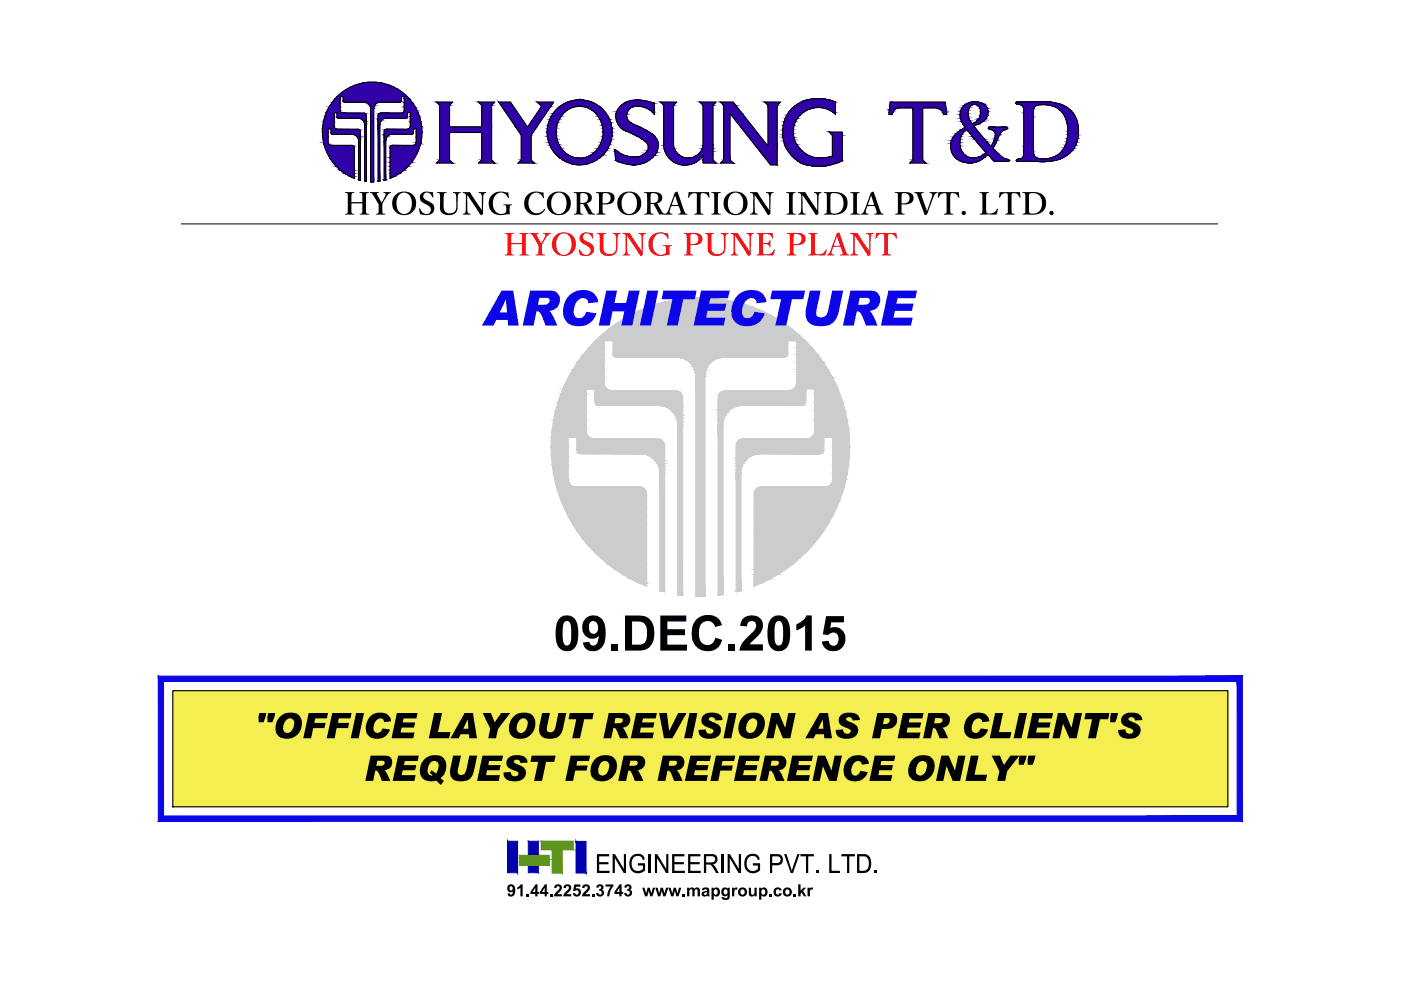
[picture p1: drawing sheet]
<svg xmlns="http://www.w3.org/2000/svg" width="420mm" height="297mm" viewBox="0 0 420 297" stroke-linecap="round" stroke-linejoin="round" font-family="sans-serif">
<!-- layer: 1 -->
<path d="M51.8 207v34.8h316.4zM51.8 207h316.4v34.8z" fill="#f4ee51" stroke="#f4ee51" stroke-width=".3"/>
<g fill="#cbcccd" stroke="#cbcccd" stroke-width=".3">
<path d="M207.3 89.3h5.5z"/>
<path d="M198.6 177.3h.7v.1z"/>
<path d="M220.8 177.1h1.4l-.7 .2z"/>
<path d="M215.3 178.3h.8z"/>
<path d="M204.6 89.5h10.9l-8.2-.2zM207.3 89.3h5.5l2.7 .2z"/>
<path d="M202 89.9h16.1l-13.5-.4zM204.6 89.5h10.9l2.6 .4z"/>
<path d="M199.3 90.5h21.5l-18.8-.6zM202 89.9h16.1l2.7 .6z"/>
<path d="M196.7 91.2h26.7l-24.1-.7zM199.3 90.5h21.5l2.6 .7z"/>
<path d="M194.2 92.1h31.7l-29.2-.9zM196.7 91.2h26.7l2.5 .9z"/>
<path d="M191.7 93.1h36.7l-34.2-1zM194.2 92.1h31.7l2.5 1z"/>
<path d="M189.2 94.3h41.7l-39.2-1.2zM191.7 93.1h36.7l2.5 1.2z"/>
<path d="M186.9 95.6h46.3l-44-1.3zM189.2 94.3h41.7l2.3 1.3z"/>
<path d="M184.6 97.1h50.9l-48.6-1.5zM186.9 95.6h46.3l2.3 1.5z"/>
<path d="M182.4 98.7h55.2l-53-1.6zM184.6 97.1h50.9l2.1 1.6z"/>
<path d="M180.4 100.4h59.3l-57.3-1.7zM182.4 98.7h55.2l2.1 1.7z"/>
<path d="M178.5 102.2h63l-61.1-1.8zM180.4 100.4h59.3l1.8 1.8z"/>
<path d="M238.9 102.2l2.8 .1zM238.9 102.2l2.8 .1z"/>
<path d="M178.4 102.3h2.8zM178.5 102.2l2.7 .1z"/>
<path d="M238.9 102.3v2h4.7zM238.9 102.3h2.8l1.9 2z"/>
<path d="M178.4 102.3l-1.9 2h4.7zM178.4 102.3h2.8v2z"/>
<path d="M183.8 102.2v3.7h52.5zM183.8 102.2h52.5v3.7z"/>
<path d="M183.8 105.9v.4h52.4zM183.8 105.9h52.5l-.1 .4z"/>
<path d="M238.9 104.3v2.1h6.4zM238.9 104.3h4.7l1.7 2.1z"/>
<path d="M176.5 104.3l-1.7 2.1h6.4zM176.5 104.3h4.7v2.1z"/>
<path d="M183.8 106.3l.2 .3h52.1zM183.8 106.3h52.4l-.1 .3z"/>
<path d="M184 106.6l.3 .3h51.5zM184 106.6h52.1l-.3 .3z"/>
<path d="M184.3 106.9l.3 .2h50.8zM184.3 106.9h51.5l-.4 .2z"/>
<path d="M184.6 107.1h50.5zM184.6 107.1h50.8z"/>
<path d="M203 107.1l13.1 .1zM203 107.1h14.1z"/>
<path d="M203.9 107.2l1 .3h10.3zM203.9 107.2h12.2l-.9 .3z"/>
<path d="M204.9 107.5l.9 .4h8.5zM204.9 107.5h10.3l-.9 .4z"/>
<path d="M205.8 107.9l.8 .5h6.9zM205.8 107.9h8.5l-.8 .5z"/>
<path d="M238.9 106.4v2.1h8zM238.9 106.4h6.4l1.6 2.1z"/>
<path d="M174.8 106.4l-1.6 2.1h8zM174.8 106.4h6.4v2.1z"/>
<path d="M206.6 108.4l.7 .7h5.5zM206.6 108.4h6.9l-.7 .7z"/>
<path d="M207.3 109.1l.6 .9h4.3zM207.3 109.1h5.5l-.6 .9z"/>
<path d="M238.9 108.5v2.3h9.5zM238.9 108.5h8l1.5 2.3z"/>
<path d="M173.2 108.5l-1.5 2.3h9.5zM173.2 108.5h8v2.3z"/>
<path d="M207.9 110l.4 .8h3.5zM207.9 110h4.3l-.4 .8z"/>
<path d="M208.3 110.8l.3 1h2.9zM208.3 110.8h3.5l-.3 1z"/>
<path d="M208.6 111.8v1h2.8zM208.6 111.8h2.9l-.1 1z"/>
<path d="M238.9 110.8v2.3h10.8zM238.9 110.8h9.5l1.3 2.3z"/>
<path d="M171.7 110.8l-1.3 2.3h10.8zM171.7 110.8h9.5v2.3z"/>
<path d="M238.9 113.1v1.7h11.6zM238.9 113.1h10.8l.8 1.7z"/>
<path d="M170.4 113.1l-.8 1.7h11.6zM170.4 113.1h10.8v1.7z"/>
<path d="M238.9 114.8l-.1 .6h12zM238.9 114.8h11.6l.3 .6z"/>
<path d="M169.6 114.8l-.3 .6h12zM169.6 114.8h11.6l.1 .6z"/>
<path d="M238.8 115.4l-.1 .2h12.2zM238.8 115.4h12l.1 .2z"/>
<path d="M169.3 115.4l-.1 .2h12.2zM169.3 115.4h12l.1 .2z"/>
<path d="M238.7 115.6l-.1 .3h12.4zM238.7 115.6h12.2l.1 .3z"/>
<path d="M169.2 115.6l-.1 .3h12.4zM169.2 115.6h12.2l.1 .3z"/>
<path d="M238.6 115.9l-.4 .5h13zM238.6 115.9h12.4l.2 .5z"/>
<path d="M169.1 115.9l-.2 .5h13zM169.1 115.9h12.4l.4 .5z"/>
<path d="M237.9 116.6h13.4l-13.1-.2zM238.2 116.4h13l.1 .2z"/>
<path d="M168.9 116.4l-.1 .2h13.3zM168.9 116.4h13l.2 .2z"/>
<path d="M237.7 116.8h4l-3.8-.2zM237.9 116.6h3.8v.2z"/>
<path d="M178.4 116.6v.2h4zM178.4 116.6h3.7l.3 .2z"/>
<path d="M237.2 117h4.5l-4-.2zM237.7 116.8h4v.2z"/>
<path d="M178.4 116.8v.2h4.5zM178.4 116.8h4l.5 .2z"/>
<path d="M236.6 117.1h5.1zM237.2 117l4.5 .1z"/>
<path d="M178.4 117l5.1 .1zM178.4 117l5.1 .1z"/>
<path d="M178.4 117.1l24.7 .1zM178.4 117.1l24.7 .1z"/>
<path d="M216.9 117.2h24.8zM217.5 117.1l24.2 .1z"/>
<path d="M178.4 117.2v.2h25.3zM178.4 117.2h24.7l.6 .2z"/>
<path d="M216.4 117.4h25.3l-24.8-.2zM216.9 117.2h24.8v.2z"/>
<path d="M178.4 117.4v.3h25.7zM178.4 117.4h25.3l.4 .3z"/>
<path d="M216 117.7h25.7l-25.3-.3zM216.4 117.4h25.3v.3z"/>
<path d="M244.3 116.6v1.5h7.6zM244.3 116.6h7l.6 1.5z"/>
<path d="M168.8 116.6l-.6 1.5h7.6zM168.8 116.6h7v1.5z"/>
<path d="M178.4 117.7v.4h26.1zM178.4 117.7h25.7l.4 .4z"/>
<path d="M216 117.7l-.4 .4h26.1zM216 117.7h25.7v.4z"/>
<path d="M178.4 118.1v.6h26.3zM178.4 118.1h26.1l.2 .6z"/>
<path d="M215.6 118.1l-.2 .6h26.3zM215.6 118.1h26.1v.6z"/>
<path d="M215.4 118.7l-.1 .5h26.4zM215.4 118.7h26.3v.5z"/>
<path d="M178.4 118.7v.5h26.4zM178.4 118.7h26.3l.1 .5z"/>
<path d="M215.3 119.2v1.1h26.4zM215.3 119.2h26.4v1.1z"/>
<path d="M178.4 119.2v1.1h26.4zM178.4 119.2h26.4v1.1z"/>
<path d="M244.3 118.1v2.5h8.5zM244.3 118.1h7.6l.9 2.5z"/>
<path d="M168.2 118.1l-.9 2.5h8.5zM168.2 118.1h7.6v2.5z"/>
<path d="M215.3 120.3v.4h26.3zM215.3 120.3h26.4l-.1 .4z"/>
<path d="M178.4 120.3l.1 .4h26.3zM178.4 120.3h26.4v.4z"/>
<path d="M215.3 120.7v.3h26.2zM215.3 120.7h26.3l-.1 .3z"/>
<path d="M178.5 120.7l.1 .3h26.2zM178.5 120.7h26.3v.3z"/>
<path d="M215.3 121v.3h25.9zM215.3 121h26.2l-.3 .3z"/>
<path d="M178.6 121l.3 .3h25.9zM178.6 121h26.2v.3z"/>
<path d="M215.3 121.3v.2h25.6zM215.3 121.3h25.9l-.3 .2z"/>
<path d="M178.9 121.3l.3 .2h25.6zM178.9 121.3h25.9v.2z"/>
<path d="M215.3 121.5l25.1 .1zM215.3 121.5h25.6z"/>
<path d="M179.2 121.5l25.6 .1zM179.2 121.5l25.6 .1z"/>
<path d="M215.3 121.6h6.3zM215.3 121.6h7.2z"/>
<path d="M197.6 121.6h7.2zM197.6 121.6h7.2z"/>
<path d="M215.3 121.6v.3h5.3zM215.3 121.6h6.3l-1 .3z"/>
<path d="M198.5 121.6l1 .3h5.3zM198.5 121.6h6.3v.3z"/>
<path d="M215.3 121.9v.4h4.4zM215.3 121.9h5.3l-.9 .4z"/>
<path d="M199.5 121.9l.9 .4h4.4zM199.5 121.9h5.3v.4z"/>
<path d="M215.3 122.3v.6h3.6zM215.3 122.3h4.4l-.8 .6z"/>
<path d="M200.4 122.3l.8 .6h3.6zM200.4 122.3h4.4v.6z"/>
<path d="M167.3 120.6l-.7 2.6h9.2zM167.3 120.6h8.5v2.6z"/>
<path d="M244.3 120.6v2.6h9.2zM244.3 120.6h8.5l.7 2.6z"/>
<path d="M215.3 122.9v.7h2.9zM215.3 122.9h3.6l-.7 .7z"/>
<path d="M201.2 122.9l.7 .7h2.9zM201.2 122.9h3.6v.7z"/>
<path d="M215.3 123.6v.8h2.3zM215.3 123.6h2.9l-.6 .8z"/>
<path d="M201.9 123.6l.6 .8h2.3zM201.9 123.6h2.9v.8z"/>
<path d="M215.3 124.4v.9h1.9zM215.3 124.4h2.3l-.4 .9z"/>
<path d="M202.5 124.4l.4 .9h1.9zM202.5 124.4h2.3v.9z"/>
<path d="M244.3 123.2v2.7h9.8zM244.3 123.2h9.2l.6 2.7z"/>
<path d="M166.6 123.2l-.6 2.7h9.8zM166.6 123.2h9.2v2.7z"/>
<path d="M215.3 125.3v1h1.6zM215.3 125.3h1.9l-.3 1z"/>
<path d="M202.9 125.3l.2 1h1.7zM202.9 125.3h1.9v1z"/>
<path d="M215.3 126.3v1h1.6zM215.3 126.3h1.6v1z"/>
<path d="M203.1 126.3l.1 1h1.6zM203.1 126.3h1.7v1z"/>
<path d="M244.3 125.9v2.6h10.2zM244.3 125.9h9.8l.4 2.6z"/>
<path d="M166 125.9l-.4 2.6h10.2zM166 125.9h9.8v2.6z"/>
<path d="M244.3 128.5v.7h10.3zM244.3 128.5h10.2l.1 .7z"/>
<path d="M165.6 128.5l-.1 .7h10.3zM165.6 128.5h10.2v.7z"/>
<path d="M244.3 129.2l-.1 .6h10.4zM244.3 129.2h10.3v.6z"/>
<path d="M165.5 129.2v.6h10.4zM165.5 129.2h10.3l.1 .6z"/>
<path d="M244.2 129.8l-.2 .6h10.7zM244.2 129.8h10.4l.1 .6z"/>
<path d="M165.5 129.8l-.1 .6h10.7zM165.5 129.8h10.4l.2 .6z"/>
<path d="M244 130.4l-.4 .4h11.1zM244 130.4h10.7v.4z"/>
<path d="M165.4 130.4v.4h11.1zM165.4 130.4h10.7l.4 .4z"/>
<path d="M243.4 131h11.3l-11.1-.2zM243.6 130.8h11.1v.2z"/>
<path d="M165.4 130.8v.2h11.3zM165.4 130.8h11.1l.2 .2z"/>
<path d="M243.1 131.2h4l-3.7-.2zM243.4 131h3.7v.2z"/>
<path d="M173 131v.2h3.9zM173 131h3.7l.2 .2z"/>
<path d="M249.7 131v.2h5zM249.7 131h5v.2z"/>
<path d="M165.4 131l-.1 .2h5.1zM165.4 131h5v.2z"/>
<path d="M242.6 131.4h4.5l-4-.2zM243.1 131.2h4v.2z"/>
<path d="M173 131.2v.2h4.5zM173 131.2h3.9l.6 .2z"/>
<path d="M242 131.5h5.1zM242.6 131.4l4.5 .1z"/>
<path d="M173 131.4l5.1 .1zM173 131.4l5.1 .1z"/>
<path d="M222.4 131.6h24.7zM222.9 131.5l24.2 .1z"/>
<path d="M173 131.5l24.7 .1zM173 131.5l24.7 .1z"/>
<path d="M221.8 131.8h25.3l-24.7-.2zM222.4 131.6h24.7v.2z"/>
<path d="M173 131.6v.2h25.3zM173 131.6h24.7l.6 .2z"/>
<path d="M221.4 132.1h25.7l-25.3-.3zM221.8 131.8h25.3v.3z"/>
<path d="M173 131.8v.3h25.7zM173 131.8h25.3l.4 .3z"/>
<path d="M221.4 132.1l-.3 .5h26zM221.4 132.1h25.7v.5z"/>
<path d="M173 132.1v.5h26zM173 132.1h25.7l.3 .5z"/>
<path d="M221.1 132.6l-.3 .5h26.3zM221.1 132.6h26v.5z"/>
<path d="M173 132.6v.5h26.3zM173 132.6h26l.3 .5z"/>
<path d="M220.8 133.1v.6h26.3zM220.8 133.1h26.3v.6z"/>
<path d="M173 133.1v.6h26.3zM173 133.1h26.3v.6z"/>
<path d="M249.7 131.2v2.8h5.1zM249.7 131.2h5l.1 2.8z"/>
<path d="M165.3 131.2v2.8h5.1zM165.3 131.2h5.1v2.8z"/>
<path d="M220.8 133.7v1.1h26.3zM220.8 133.7h26.3v1.1z"/>
<path d="M173 133.7v1.1h26.3zM173 133.7h26.3v1.1z"/>
<path d="M220.8 134.8v.3h26.2zM220.8 134.8h26.3l-.1 .3z"/>
<path d="M173 134.8v.3h26.3zM173 134.8h26.3v.3z"/>
<path d="M220.8 135.1v.4h26.1zM220.8 135.1h26.2l-.1 .4z"/>
<path d="M173 135.1l.2 .4h26.1zM173 135.1h26.3v.4z"/>
<path d="M220.8 135.5v.3h25.8zM220.8 135.5h26.1l-.3 .3z"/>
<path d="M173.2 135.5l.3 .3h25.8zM173.2 135.5h26.1v.3z"/>
<path d="M220.8 135.8v.1h25.4zM220.8 135.8h25.8l-.4 .1z"/>
<path d="M173.5 135.8l.3 .1h25.5zM173.5 135.8h25.8v.1z"/>
<path d="M220.8 135.9l25.1 .1zM220.8 135.9h25.4z"/>
<path d="M173.8 135.9l25.5 .1zM173.8 135.9l25.5 .1z"/>
<path d="M220.8 136l6.1 .1zM220.8 136h7.2z"/>
<path d="M192.1 136l7.2 .1zM192.1 136l7.2 .1z"/>
<path d="M220.8 136.1v.3h5.2zM220.8 136.1h6.1l-.9 .3z"/>
<path d="M193.2 136.1l.9 .3h5.2zM193.2 136.1h6.1v.3z"/>
<path d="M165.3 134v2.7h5.1zM165.3 134h5.1v2.7z"/>
<path d="M249.7 134v2.7h5zM249.7 134h5.1l-.1 2.7z"/>
<path d="M220.8 136.4v.4h4.3zM220.8 136.4h5.2l-.9 .4z"/>
<path d="M194.1 136.4l.9 .4h4.3zM194.1 136.4h5.2v.4z"/>
<path d="M220.8 136.8v.5h3.5zM220.8 136.8h4.3l-.8 .5z"/>
<path d="M195 136.8l.8 .5h3.5zM195 136.8h4.3v.5z"/>
<path d="M220.8 137.3v.8h2.8zM220.8 137.3h3.5l-.7 .8z"/>
<path d="M195.8 137.3l.7 .8h2.8zM195.8 137.3h3.5v.8z"/>
<path d="M220.8 138.1v.8h2.2zM220.8 138.1h2.8l-.6 .8z"/>
<path d="M196.5 138.1l.6 .8h2.2zM196.5 138.1h2.8v.8z"/>
<path d="M165.3 136.7l.3 2.6h4.8zM165.3 136.7h5.1v2.6z"/>
<path d="M249.7 136.7v2.6h4.8zM249.7 136.7h5l-.2 2.6z"/>
<path d="M220.8 138.9v.9h1.8zM220.8 138.9h2.2l-.4 .9z"/>
<path d="M197.1 138.9l.4 .9h1.8zM197.1 138.9h2.2v.9z"/>
<path d="M220.8 139.8v.9h1.5zM220.8 139.8h1.8l-.3 .9z"/>
<path d="M197.5 139.8l.3 .9h1.5zM197.5 139.8h1.8v.9z"/>
<path d="M197.8 140.7l.1 1h1.4zM197.8 140.7h1.5v1z"/>
<path d="M220.8 140.7v1h1.4zM220.8 140.7h1.5l-.1 1z"/>
<path d="M165.6 139.3l.4 2.7h4.4zM165.6 139.3h4.8v2.7z"/>
<path d="M249.7 139.3v2.7h4.4zM249.7 139.3h4.8l-.4 2.7z"/>
<path d="M249.7 142v1.7h4zM249.7 142h4.4l-.4 1.7z"/>
<path d="M166 142l.4 1.7h4zM166 142h4.4v1.7z"/>
<path d="M249.7 143.7l-.1 .6h4zM249.7 143.7h4l-.1 .6z"/>
<path d="M166.4 143.7l.1 .6h4zM166.4 143.7h4l.1 .6z"/>
<path d="M166.5 144.3l.1 .3h4zM166.5 144.3h4l.1 .3z"/>
<path d="M249.6 144.3l-.1 .3h4zM249.6 144.3h4l-.1 .3z"/>
<path d="M249.5 144.6l-.1 .2h4.1zM249.5 144.6h4v.2z"/>
<path d="M166.6 144.6v.2h4.1zM166.6 144.6h4l.1 .2z"/>
<path d="M249.4 144.8l-.4 .5h4.4zM249.4 144.8h4.1l-.1 .5z"/>
<path d="M166.6 144.8l.1 .5h4.4zM166.6 144.8h4.1l.4 .5z"/>
<path d="M248.5 145.6h4.8l-4.3-.3zM249 145.3h4.4l-.1 .3z"/>
<path d="M166.7 145.3l.1 .3h4.8zM166.7 145.3h4.4l.5 .3z"/>
<path d="M248 145.9h5.2l-4.7-.3zM248.5 145.6h4.8l-.1 .3z"/>
<path d="M166.8 145.6l.1 .3h5.2zM166.8 145.6h4.8l.5 .3z"/>
<path d="M247.4 146h5.8zM248 145.9l5.2 .1z"/>
<path d="M166.9 145.9l5.8 .1zM166.9 145.9l5.8 .1z"/>
<path d="M227.7 146h25.4zM228.3 146h24.9z"/>
<path d="M166.9 146h25.4zM166.9 146h25.4z"/>
<path d="M227.2 146.2h25.9l-25.4-.2zM227.7 146h25.4v.2z"/>
<path d="M166.9 146l.1 .2h25.9zM166.9 146h25.4l.6 .2z"/>
<path d="M226.8 146.6h26.2l-25.8-.4zM227.2 146.2h25.9l-.1 .4z"/>
<path d="M167 146.2l.1 .4h26.2zM167 146.2h25.9l.4 .4z"/>
<path d="M226.8 146.6l-.4 .4h26.4zM226.8 146.6h26.2l-.2 .4z"/>
<path d="M167.1 146.6l.1 .4h26.5zM167.1 146.6h26.2l.4 .4z"/>
<path d="M167.2 147l.1 .2h26.4zM167.2 147h26.5v.2z"/>
<path d="M226.4 147l-.1 .2h26.5zM226.4 147h26.4v.2z"/>
<path d="M226.3 147.2l-.1 .4h26.5zM226.3 147.2h26.5l-.1 .4z"/>
<path d="M167.3 147.2l.1 .4h26.5zM167.3 147.2h26.4l.2 .4z"/>
<path d="M226.2 147.6l-.1 .5h26.4zM226.2 147.6h26.5l-.2 .5z"/>
<path d="M167.4 147.6l.2 .5h26.4zM167.4 147.6h26.5l.1 .5z"/>
<path d="M167.6 148.1l.5 1.7h25.9zM167.6 148.1h26.4v1.7z"/>
<path d="M226.1 148.1v1.7h25.9zM226.1 148.1h26.4l-.5 1.7z"/>
<path d="M168.1 149.8l1.1 2.4h24.8zM168.1 149.8h25.9v2.4z"/>
<path d="M226.1 149.8v2.4h24.8zM226.1 149.8h25.9l-1.1 2.4z"/>
<path d="M169.2 152.2l1.1 2.5h23.7zM169.2 152.2h24.8v2.5z"/>
<path d="M226.1 152.2v2.5h23.7zM226.1 152.2h24.8l-1.1 2.5z"/>
<path d="M170.3 154.7l1.3 2.3h22.4zM170.3 154.7h23.7v2.3z"/>
<path d="M226.1 154.7v2.3h22.3zM226.1 154.7h23.7l-1.4 2.3z"/>
<path d="M171.6 157l1.5 2.3h20.9zM171.6 157h22.4v2.3z"/>
<path d="M226.1 157v2.3h20.9zM226.1 157h22.3l-1.4 2.3z"/>
<path d="M173.1 159.3l1.6 2.2h19.3zM173.1 159.3h20.9v2.2z"/>
<path d="M226.1 159.3v2.2h19.3zM226.1 159.3h20.9l-1.6 2.2z"/>
<path d="M174.7 161.5l1.7 2h17.6zM174.7 161.5h19.3v2z"/>
<path d="M226.1 161.5v2h17.6zM226.1 161.5h19.3l-1.7 2z"/>
<path d="M176.4 163.5l1.9 2h15.7zM176.4 163.5h17.6v2z"/>
<path d="M226.1 163.5v2h15.7zM226.1 163.5h17.6l-1.9 2z"/>
<path d="M178.3 165.5l1.9 1.9h13.8zM178.3 165.5h15.7v1.9z"/>
<path d="M226.1 165.5v1.9h13.7zM226.1 165.5h15.7l-2 1.9z"/>
<path d="M180.2 167.4l2.1 1.7h11.7zM180.2 167.4h13.8v1.7z"/>
<path d="M226.1 167.4v1.7h11.7zM226.1 167.4h13.7l-2 1.7z"/>
<path d="M182.3 169.1l2.1 1.6h9.6zM182.3 169.1h11.7v1.6z"/>
<path d="M226.1 169.1v1.6h9.6zM226.1 169.1h11.7l-2.1 1.6z"/>
<path d="M184.4 170.7l2.3 1.5h7.3zM184.4 170.7h9.6v1.5z"/>
<path d="M226.1 170.7v1.5h7.3zM226.1 170.7h9.6l-2.3 1.5z"/>
<path d="M186.7 172.2l2.3 1.3h5zM186.7 172.2h7.3v1.3z"/>
<path d="M226.1 172.2v1.3h4.9zM226.1 172.2h7.3l-2.4 1.3z"/>
<path d="M191.5 174.7h2.5v1zM189 173.5l2.5 1.2h2.5zM189 173.5h5v1.2z"/>
<path d="M226.1 173.5v1.2h2.5zM226.1 173.5h4.9l-2.4 1.2z"/>
<path d="M226.1 174.7v1zM226.1 174.7h2.5l-2.5 1z"/>
<path d="M220.8 141.7v35.4h1.4zM220.8 141.7h1.4v35.4z"/>
<path d="M197.9 141.7v35.4h1.4zM197.9 141.7h1.4v35.4z"/>
<path d="M220.8 177.1v.2h.7zM220.8 177.3h.7l-.7 .1z"/>
<path d="M197.9 177.1l1.4 .2zM197.9 177.1h1.4v.2z"/>
<path d="M215.3 127.3v50.9h1.6zM215.3 127.3h1.6v50.9z"/>
<path d="M203.2 127.3v50.9h1.6zM203.2 127.3h1.6v50.9z"/>
<path d="M204 178.3l.8 .1zM203.2 178.2l1.6 .1zM203.2 178.2l1.6 .1z"/>
<path d="M215.3 178.2l.8 .1zM215.3 178.2h1.6z"/>
<path d="M208.6 178.7h2.8zM208.6 112.8v65.9h2.8zM208.6 112.8h2.8v65.9z"/>
</g>
<g fill="#3001a7" stroke="#3001a7" stroke-width=".3">
<path d="M244.5 29.6h1.7z"/>
<path d="M172.6 30h2.5z"/>
<path d="M190.3 30h1.8z"/>
<path d="M304.8 30.5h.4z"/>
<path d="M283 34.3h.9z"/>
<path d="M301.5 38.1h.4z"/>
<path d="M192.3 41.6h4.6z"/>
<path d="M184.3 44.8l.3 .1z"/>
<path d="M298.1 48.3h.9z"/>
<path d="M302.2 48.4h.3z"/>
<path d="M305 48.4h.4z"/>
<path d="M311.8 48.4h1.9z"/>
<path d="M290.2 48.8h1.5z"/>
<path d="M173.6 49.4h.5z"/>
<path d="M188.3 49.3h3.4z"/>
<path d="M204.1 49.3h2.6z"/>
<path d="M243.3 49.7h4.6z"/>
<path d="M243.2 29.7h4.4l-3.1-.1zM244.5 29.6l3.1 .1z"/>
<path d="M243 29.8h4.7zM243.2 29.7l4.5 .1z"/>
<path d="M241.7 30.1h7.4l-6.1-.3zM243 29.8h4.7l1.4 .3z"/>
<path d="M241.5 30.1h7.7zM241.7 30.1h7.5z"/>
<path d="M189.3 30.1h3.5zM190.3 30l2.5 .1z"/>
<path d="M189 30.2h4.5zM189.3 30.1l4.2 .1z"/>
<path d="M171.3 30.2h5.1l-3.8-.2zM172.6 30h2.5l1.3 .2z"/>
<path d="M188.3 30.4h6l-5.3-.2zM189 30.2l5.3 .2z"/>
<path d="M311.9 30.5h1.7zM312.8 30.5h.8z"/>
<path d="M311.2 30.5h3.1zM311.9 30.5h2.4z"/>
<path d="M188 30.5h6.9zM188.3 30.4l6.6 .1z"/>
<path d="M310.5 30.5h3.9zM311.2 30.5h3.2z"/>
<path d="M310.3 30.5h4.3zM310.5 30.5h4.1z"/>
<path d="M240.4 30.5h10l-8.9-.4zM241.5 30.1h7.7l1.2 .4z"/>
<path d="M304.8 30.5l1.1 .1zM304.8 30.5l1.1 .1z"/>
<path d="M309.2 30.6h5.8zM310.3 30.5l4.7 .1z"/>
<path d="M304.8 30.6h2.2zM304.8 30.6h2.2z"/>
<path d="M308.2 30.6h7zM309.2 30.6h6z"/>
<path d="M304.8 30.6h3.3zM304.8 30.6h3.3z"/>
<path d="M240.3 30.6h10.3zM240.4 30.5l10.2 .1z"/>
<path d="M304.8 30.6h10.7zM304.8 30.6h10.7z"/>
<path d="M291.3 30.6h2.2zM292.1 30.5l1.4 .1z"/>
<path d="M170.1 30.7h7.5l-6.3-.5zM171.3 30.2h5.1l1.2 .5z"/>
<path d="M291 30.7h2.6zM291.3 30.6l2.3 .1z"/>
<path d="M304.8 30.6l-.1 .2h11.9zM304.8 30.6h10.7l1.1 .2z"/>
<path d="M187.4 30.8h8.4l-7.8-.3zM188 30.5h6.9l.9 .3z"/>
<path d="M304.7 30.9h12.1zM304.7 30.8l12.1 .1z"/>
<path d="M290.4 30.9h4.1l-3.5-.2zM291 30.7h2.6l.9 .2z"/>
<path d="M187.2 31h9zM187.4 30.8l8.8 .2z"/>
<path d="M290.1 31h4.6zM290.4 30.9l4.3 .1z"/>
<path d="M304.7 30.9l.1 .2h12.8zM304.7 30.9h12.1l.8 .2z"/>
<path d="M239.3 31.1h11.3l-10.3-.5zM240.3 30.6h10.3v.5z"/>
<path d="M304.8 31.1l13.1 .1zM304.8 31.1l13.1 .1z"/>
<path d="M169 31.2h9.7l-8.6-.5zM170.1 30.7h7.5l1.1 .5z"/>
<path d="M304.8 31.2h13.1zM304.8 31.2h13.1z"/>
<path d="M289.7 31.3h5.4l-5-.3zM290.1 31h4.6l.4 .3z"/>
<path d="M292.3 31.3h2.9zM292.3 31.3h2.9z"/>
<path d="M305 31.2l13.3 .1zM305 31.2l13.3 .1z"/>
<path d="M312.9 31.3h5.4zM312.9 31.3h5.4z"/>
<path d="M306 31.3h6.7zM306 31.3h6.9z"/>
<path d="M292.8 31.3l2.5 .1zM292.8 31.3l2.5 .1z"/>
<path d="M186.5 31.4h9.7l-9-.4zM187.2 31h9v.4z"/>
<path d="M313.4 31.3l5.1 .1zM313.4 31.3l5.1 .1z"/>
<path d="M306.1 31.3l5.4 .1zM306.1 31.3h6.6z"/>
<path d="M314.1 31.4l4.5 .1zM314.1 31.4l4.5 .1z"/>
<path d="M289.2 31.6h2.1l-1.6-.3zM289.7 31.3h2.6l-1 .3z"/>
<path d="M292.8 31.4l.3 .2h2.4zM292.8 31.4h2.5l.2 .2z"/>
<path d="M289.2 31.6h2.1zM289.2 31.6h2.1z"/>
<path d="M229.3 30.6l1 1h2.8zM229.3 30.6h4.7l-.9 1z"/>
<path d="M216.1 30.6l.9 1h3.6zM216.1 30.6h3.8l.7 1z"/>
<path d="M209.9 30.6l.9 1h3zM209.9 30.6h4.8l-.9 1z"/>
<path d="M198.1 30.6l.9 1h3zM198.1 30.6h4.8l-.9 1z"/>
<path d="M143.5 30.6l1 1h2.9zM143.5 30.6h4.9l-1 1z"/>
<path d="M130.9 30.6l1 1h2.9zM130.9 30.6h4.8l-.9 1z"/>
<path d="M289.1 31.6h2.1zM289.2 31.6h2.1z"/>
<path d="M314.5 31.5l1 .2h3.6zM314.5 31.5h4.1l.5 .2z"/>
<path d="M306.2 31.4l.4 .3h4zM306.2 31.4h5.3l-.9 .3z"/>
<path d="M306.6 31.7l3.9 .1zM306.6 31.7h4z"/>
<path d="M238.3 31.8h12.3l-11.3-.7zM239.3 31.1h11.3v.7z"/>
<path d="M315.5 31.7l3.9 .1zM315.5 31.7l3.9 .1z"/>
<path d="M186 31.8h10.2l-9.7-.4zM186.5 31.4h9.7v.4z"/>
<path d="M293.1 31.6l.5 .2h2.1zM293.1 31.6h2.4l.2 .2z"/>
<path d="M191 31.8h5.2zM191 31.8h5.2z"/>
<path d="M186 31.8h5zM186 31.8h5z"/>
<path d="M168 31.8h11.7l-10.7-.6zM169 31.2h9.7l1 .6z"/>
<path d="M173.8 31.8l5.9 .1zM173.8 31.8l5.9 .1z"/>
<path d="M168 31.8l5.7 .1zM168 31.8h5.8z"/>
<path d="M161.1 30.6l1.3 1.3h2.8zM161.1 30.6h4.9l-.8 1.3z"/>
<path d="M191 31.8l5.2 .1zM191 31.8l5.2 .1z"/>
<path d="M174 31.9h5.8zM174 31.9h5.8z"/>
<path d="M167.9 31.9h5.2zM168 31.9h5.7z"/>
<path d="M167.9 31.9h5zM167.9 31.9h5.2z"/>
<path d="M174.6 31.9h5.2zM174.6 31.9h5.2z"/>
<path d="M186 31.8v.2h4zM186 31.8h5z"/>
<path d="M185.9 32h4.1zM186 32h4z"/>
<path d="M306.7 31.8l.1 .2h3.4zM306.7 31.8h3.8l-.3 .2z"/>
<path d="M315.9 31.8l.6 .3h3.3zM315.9 31.8h3.5l.4 .3z"/>
<path d="M289.1 31.6l-.4 .5h2.1zM289.1 31.6h2.1l-.4 .5z"/>
<path d="M192 31.9l1 .2h3.2zM192 31.9h4.2v.2z"/>
<path d="M167.7 32.1h4.3l-4.1-.2zM167.9 31.9h5l-.9 .2z"/>
<path d="M174.7 31.9l5.3 .2zM174.7 31.9h5.1l.2 .2z"/>
<path d="M185.9 32l-.1 .2h3.6zM185.9 32h4.1l-.6 .2z"/>
<path d="M237.9 32.2h12.7l-12.3-.4zM238.3 31.8h12.3v.4z"/>
<path d="M245.9 32.2h4.7zM245.9 32.2h4.7z"/>
<path d="M237.9 32.2h7zM237.9 32.2h8z"/>
<path d="M316.5 32.1l.5 .2h3.2zM316.5 32.1h3.3l.4 .2z"/>
<path d="M246 32.2l4.6 .2zM246 32.2l4.6 .2z"/>
<path d="M237.7 32.4h6.2zM237.9 32.2h7z"/>
<path d="M266.9 30.6l-.1 1.8h16.9zM266.9 30.6h16.6l.2 1.8z"/>
<path d="M293.6 31.8l.3 .6h2.2zM293.6 31.8h2.1l.4 .6z"/>
<path d="M280.9 32.4h2.8zM280.9 32.4h2.8z"/>
<path d="M266.8 32.4h2.3zM266.8 32.4h2.8z"/>
<path d="M288.7 32.1l-.3 .3h2.3zM288.7 32.1h2.1l-.1 .3z"/>
<path d="M167.3 32.4h3.9l-3.5-.3zM167.7 32.1h4.3l-.8 .3z"/>
<path d="M175.7 32.1l.8 .3h3.9zM175.7 32.1h4.3l.4 .3z"/>
<path d="M193 32.1l.9 .3h2.3zM193 32.1h3.2v.3z"/>
<path d="M293.9 32.4l2.2 .1zM293.9 32.4l2.2 .1z"/>
<path d="M185.8 32.2l-.3 .3h3.4zM185.8 32.2h3.6l-.5 .3z"/>
<path d="M317 32.3l.4 .3h3zM317 32.3h3.2l.2 .3z"/>
<path d="M237.4 32.6h5.7l-5.4-.2zM237.7 32.4h6.2l-.8 .2z"/>
<path d="M281.3 32.4l2.4 .2zM281.3 32.4h2.4v.2z"/>
<path d="M266.8 32.4v.2h1.9zM266.8 32.4h2.3l-.4 .2z"/>
<path d="M306.8 32l.2 .6h3.1zM306.8 32h3.4l-.1 .6z"/>
<path d="M247 32.4l1 .3h2.6zM247 32.4h3.6v.3z"/>
<path d="M185.5 32.5l-.1 .2h3.4zM185.5 32.5h3.4z"/>
<path d="M237.4 32.6l-.1 .1h5.5zM237.4 32.6h5.7z"/>
<path d="M307 32.6l3 .1zM307 32.6h3.1z"/>
<path d="M176.5 32.4l.6 .3h3.6zM176.5 32.4h3.9l.3 .3z"/>
<path d="M166.9 32.7h3.7l-3.3-.3zM167.3 32.4h3.9l-.6 .3z"/>
<path d="M281.8 32.6l.4 .3h1.5zM281.8 32.6h1.9v.3z"/>
<path d="M266.8 32.6l-.1 .3h1.6zM266.8 32.6h1.9l-.4 .3z"/>
<path d="M317.4 32.6l.4 .3h3.1zM317.4 32.6h3l.5 .3z"/>
<path d="M177.1 32.7l.3 .2h3.5zM177.1 32.7h3.6l.2 .2z"/>
<path d="M166.9 32.7l-.1 .2h3.5zM166.9 32.7h3.7l-.3 .2z"/>
<path d="M193.9 32.4l.9 .5h1.4zM193.9 32.4h2.3v.5z"/>
<path d="M307 32.7v.3h3zM307 32.7h3v.3z"/>
<path d="M288.4 32.4l-.2 .6h2.2zM288.4 32.4h2.3l-.3 .6z"/>
<path d="M185.4 32.7l-.2 .3h3.3zM185.4 32.7h3.4l-.3 .3z"/>
<path d="M248 32.7l.9 .4h1.7zM248 32.7h2.6v.4z"/>
<path d="M317.8 32.9l.2 .2h3.1zM317.8 32.9h3.1l.2 .2z"/>
<path d="M307 33l3 .1zM307 33l3 .1z"/>
<path d="M237.3 32.7l-.4 .5h4.9zM237.3 32.7h5.5l-1 .5z"/>
<path d="M318 33.1l3.2 .1zM318 33.1l3.2 .1z"/>
<path d="M282.2 32.9l.4 .3h1.2zM282.2 32.9h1.5l.1 .3z"/>
<path d="M266.7 32.9v.3h1.2zM266.7 32.9h1.6l-.4 .3z"/>
<path d="M288.2 33l-.2 .4h2.4zM288.2 33h2.2v.4z"/>
<path d="M185.2 33l-.2 .4h3.3zM185.2 33h3.3l-.2 .4z"/>
<path d="M293.9 32.5l.1 .9h2.4zM293.9 32.5h2.2l.3 .9z"/>
<path d="M318.1 33.2l.3 .3h3.1zM318.1 33.2h3.1l.3 .3z"/>
<path d="M177.4 32.9l.7 .6h3.3zM177.4 32.9h3.5l.5 .6z"/>
<path d="M166.8 32.9l-.5 .6h3.3zM166.8 32.9h3.5l-.7 .6z"/>
<path d="M236.9 33.2l-.2 .3h4.5zM236.9 33.2h4.9l-.6 .3z"/>
<path d="M194.8 32.9l.8 .6h.6zM194.8 32.9h1.4v.6z"/>
<path d="M307 33.1v.4h3zM307 33.1h3v.4z"/>
<path d="M185 33.4l-.1 .1h3.3zM185 33.4h3.3l-.1 .1z"/>
<path d="M294 33.4l.1 .2h2.3zM294 33.4h2.4v.2z"/>
<path d="M248.9 33.1l.9 .5h.8zM248.9 33.1h1.7v.5z"/>
<path d="M294.1 33.6h2.3zM294.1 33.6h2.3z"/>
<path d="M282.6 33.2l.2 .5h1zM282.6 33.2h1.2v.5z"/>
<path d="M266.7 33.2l-.1 .5h1.1zM266.7 33.2h1.2l-.2 .5z"/>
<path d="M178.1 33.5l.3 .2h3.2zM178.1 33.5h3.3l.2 .2z"/>
<path d="M166.3 33.5l-.2 .2h3.2zM166.3 33.5h3.3l-.3 .2z"/>
<path d="M236.7 33.5l-.2 .3h4.3zM236.7 33.5h4.5l-.4 .3z"/>
<path d="M318.4 33.5l.3 .3h3.1zM318.4 33.5h3.1l.3 .3z"/>
<path d="M307 33.5v.4h2.9zM307 33.5h3l-.1 .4z"/>
<path d="M288 33.4v.6h2.3zM288 33.4h2.4l-.1 .6z"/>
<path d="M217 31.6v2.5h5.6zM217 31.6h3.6l2 2.5z"/>
<path d="M218.9 34.1h3.8zM218.9 34.1h3.8z"/>
<path d="M217 34.1h1.9zM217 34.1h1.9z"/>
<path d="M178.4 33.7l.4 .4h3.1zM178.4 33.7h3.2l.3 .4z"/>
<path d="M166.1 33.7l-.3 .4h3.1zM166.1 33.7h3.2l-.4 .4z"/>
<path d="M184.7 34.2h3.3zM184.7 34.2h3.3zM184.9 33.5l-.2 .7h3.3zM184.9 33.5h3.3l-.2 .7z"/>
<path d="M318.7 33.8l.2 .4h3.1zM318.7 33.8h3.1l.2 .4z"/>
<path d="M195.6 33.5l.6 .7zM195.6 33.5h.6v.7z"/>
<path d="M249.8 33.6l.8 .7v-.7zM249.8 33.6l.8 .7z"/>
<path d="M282.8 33.7l.2 .6h.9zM282.8 33.7h1l.1 .6z"/>
<path d="M266.6 33.7v.6h.9zM266.6 33.7h1.1l-.2 .6z"/>
<path d="M266.6 34.3h.8zM266.6 34.3h.9z"/>
<path d="M288 34l-.1 .4h2.5zM288 34h2.3l.1 .4z"/>
<path d="M236.5 33.8l-.5 .6h4.1zM236.5 33.8h4.3l-.7 .6z"/>
<path d="M236 34.4l3.9 .2zM236 34.4h4.1z"/>
<path d="M294.1 33.6l-.2 1h2.3zM294.1 33.6h2.3l-.2 1z"/>
<path d="M293.9 34.6h2.3zM293.9 34.6h2.3z"/>
<path d="M318.9 34.2l.3 .4h3.2zM318.9 34.2h3.1l.4 .4z"/>
<path d="M178.8 34.1l.5 .7h3zM178.8 34.1h3.1l.4 .7z"/>
<path d="M165.8 34.1l-.4 .7h2.9zM165.8 34.1h3.1l-.6 .7z"/>
<path d="M184.7 34.2v.6h3.2zM184.7 34.2h3.3l-.1 .6z"/>
<path d="M165.4 34.8l2.9 .1zM165.4 34.8h2.9z"/>
<path d="M179.3 34.8l3.1 .1zM179.3 34.8l3.1 .1z"/>
<path d="M307 33.9v1.1h2.9zM307 33.9h2.9v1.1z"/>
<path d="M319.2 34.6l.2 .4h3.1zM319.2 34.6h3.2l.1 .4z"/>
<path d="M287.9 34.4l.1 .6h2.4zM287.9 34.4h2.5v.6z"/>
<path d="M184.7 34.8l-.1 .3h3.4zM184.7 34.8h3.2l.1 .3z"/>
<path d="M288 35v.2h2.5zM288 35h2.4l.1 .2z"/>
<path d="M184.6 35.1l.1 .3h3.4zM184.6 35.1h3.4l.1 .3z"/>
<path d="M235.5 35.4h3.7zM235.5 35.4h3.7zM236 34.6l-.5 .8h3.7zM236 34.6h3.9l-.7 .8z"/>
<path d="M293.9 34.6l-.3 .9h2.2zM293.9 34.6h2.3l-.4 .9z"/>
<path d="M293.6 35.5h2.2zM293.6 35.5h2.2z"/>
<path d="M319.4 35l.2 .5h3.2zM319.4 35h3.1l.3 .5z"/>
<path d="M288 35.2l.1 .4h2.5zM288 35.2h2.5l.1 .4z"/>
<path d="M165.3 34.9l-.4 .8h2.9zM165.3 34.9h3l-.5 .8z"/>
<path d="M179.4 34.9l.5 .8h2.9zM179.4 34.9h3l.4 .8z"/>
<path d="M293.6 35.5l-.2 .4h2zM293.6 35.5h2.2l-.4 .4z"/>
<path d="M179.9 35.7l.1 .2h2.9zM179.9 35.7h2.9l.1 .2z"/>
<path d="M164.9 35.7l-.1 .2h2.9zM164.9 35.7h2.9l-.1 .2z"/>
<path d="M319.6 35.5l.2 .5h3.1zM319.6 35.5h3.2l.1 .5z"/>
<path d="M184.7 35.4l.1 .6h3.5zM184.7 35.4h3.4l.2 .6z"/>
<path d="M184.8 36h3.5zM184.8 36h3.5z"/>
<path d="M288.1 35.6l.2 .6h2.6zM288.1 35.6h2.5l.3 .6z"/>
<path d="M292.9 36.3h2.1l-1.6-.4zM293.4 35.9h2l-.4 .4z"/>
<path d="M292.9 36.3h2zM292.9 36.3h2.1z"/>
<path d="M235.5 35.4l-.3 1.1h3.4zM235.5 35.4h3.7l-.6 1.1z"/>
<path d="M288.3 36.2l.1 .3h2.7zM288.3 36.2h2.6l.2 .3z"/>
<path d="M235.2 36.5h3.4zM235.2 36.5h3.4z"/>
<path d="M319.8 36l.1 .5h3.2zM319.8 36h3.1l.2 .5z"/>
<path d="M184.8 36l.2 .6h3.9zM184.8 36h3.5l.6 .6z"/>
<path d="M292.6 36.6h1.9l-1.6-.3zM292.9 36.3h2l-.4 .3z"/>
<path d="M164.8 35.9l-.2 .7h2.7zM164.8 35.9h2.9l-.4 .7z"/>
<path d="M180 35.9l.3 .7h2.8zM180 35.9h2.9l.2 .7z"/>
<path d="M292.3 36.8h1.9l-1.6-.2zM292.6 36.6h1.9l-.3 .2z"/>
<path d="M185 36.6l.2 .2h4.1zM185 36.6h3.9l.4 .2z"/>
<path d="M319.9 36.5l.1 .5h3.2zM319.9 36.5h3.2l.1 .5z"/>
<path d="M185.2 36.8l.1 .2h4.2zM185.2 36.8h4.1l.2 .2z"/>
<path d="M180.3 36.6l.2 .5h2.8zM180.3 36.6h2.8l.2 .5z"/>
<path d="M164.6 36.6l-.2 .5h2.8zM164.6 36.6h2.7l-.1 .5z"/>
<path d="M291.6 37.2h1.8l-1.1-.4zM292.3 36.8h1.9l-.8 .4z"/>
<path d="M288.4 36.5l.4 .7h2.8zM288.4 36.5h2.7l.5 .7z"/>
<path d="M291.6 37.2h1.8zM291.6 37.2h1.8z"/>
<path d="M288.8 37.2h2.8zM288.8 37.2h2.8z"/>
<path d="M288.8 37.2l4.4 .1zM288.8 37.2h4.6z"/>
<path d="M185.3 37l.1 .4h4.8zM185.3 37h4.2l.7 .4z"/>
<path d="M235.2 36.5l-.3 1h3.3zM235.2 36.5h3.4l-.4 1z"/>
<path d="M320 37l.1 .6h3.2zM320 37h3.2l.1 .6z"/>
<path d="M185.4 37.4l.2 .2h5.2zM185.4 37.4h4.8l.6 .2z"/>
<path d="M164.4 37.1l-.1 .5h2.7zM164.4 37.1h2.8l-.2 .5z"/>
<path d="M180.5 37.1l.2 .5h2.7zM180.5 37.1h2.8l.1 .5z"/>
<path d="M234.9 37.5l3.3 .1zM234.9 37.5l3.3 .1z"/>
<path d="M288.8 37.3l.4 .4h2.9zM288.8 37.3h4.4l-1.1 .4z"/>
<path d="M289.2 37.7l2.8 .1zM289.2 37.7h2.9z"/>
<path d="M144.5 31.6v6.4h2.9zM144.5 31.6h2.9v6.4z"/>
<path d="M131.9 31.6v6.4h2.9zM131.9 31.6h2.9v6.4z"/>
<path d="M162.4 31.9l-4.2 6.2h2.7zM162.4 31.9h2.8l-4.3 6.2z"/>
<path d="M149.6 30.6l5.1 7.5h3.5zM149.6 30.6h3.5l5.1 7.5z"/>
<path d="M158.2 38.1h2.7zM158.2 38.1h2.7z"/>
<path d="M154.7 38.1h3.5zM154.7 38.1h3.5z"/>
<path d="M296.6 38.1h1zM296.6 38.1h1z"/>
<path d="M300.4 38.1h1.5zM301.5 38.1h.4z"/>
<path d="M299.4 38.1h2.6zM300.4 38.1h1.6z"/>
<path d="M296.6 38.1h2.1zM296.6 38.1h2.1z"/>
<path d="M320.1 37.6l.1 .6h3.2zM320.1 37.6h3.2l.1 .6z"/>
<path d="M185.6 37.6l.4 .6h6.1zM185.6 37.6h5.2l1.3 .6z"/>
<path d="M289.2 37.8l.3 .4h2.8zM289.2 37.8h2.8l.3 .4z"/>
<path d="M186 38.2l6.3 .1zM186 38.2l6.3 .1z"/>
<path d="M296.6 38.1l-.2 .3h5.8zM296.6 38.1h5.4l.2 .3z"/>
<path d="M180.7 37.6l.1 .8h2.7zM180.7 37.6h2.7l.1 .8z"/>
<path d="M164.3 37.6l-.1 .8h2.7zM164.3 37.6h2.7l-.1 .8z"/>
<path d="M289.1 38.4h3.4l-3-.2zM289.5 38.2h2.8l.2 .2z"/>
<path d="M296.4 38.4h5.7zM296.4 38.4h5.8z"/>
<path d="M288.9 38.5h3.7l-3.5-.1zM289.1 38.4h3.4l.1 .1z"/>
<path d="M164.2 38.4v.2h2.7zM164.2 38.4h2.7v.2z"/>
<path d="M180.8 38.4v.2h2.7zM180.8 38.4h2.7v.2z"/>
<path d="M320.2 38.2v.5h3.3zM320.2 38.2h3.2l.1 .5z"/>
<path d="M296.4 38.4l.2 .3h5.3zM296.4 38.4h5.7l-.2 .3z"/>
<path d="M234.9 37.6l-.1 1.1h3.1zM234.9 37.6h3.3l-.3 1.1z"/>
<path d="M288.5 38.8h4.3l-3.9-.3zM288.9 38.5h3.7l.2 .3z"/>
<path d="M289.9 38.8h2.9zM289.9 38.8h2.9z"/>
<path d="M288.4 38.8h1.4zM288.5 38.8h1.4z"/>
<path d="M186.2 38.3l.6 .5h6.6zM186.2 38.3h6.1l1.1 .5z"/>
<path d="M296.6 38.7l1 .3h3.7zM296.6 38.7h5.3l-.6 .3z"/>
<path d="M288.1 39h1.5l-1.2-.2zM288.4 38.8h1.4l-.2 .2z"/>
<path d="M234.8 38.7v.3h3.1zM234.8 38.7h3.1v.3z"/>
<path d="M297.6 39l3.2 .1zM297.6 39h3.7z"/>
<path d="M186.8 38.8l.6 .3h6.6zM186.8 38.8h6.6l.6 .3z"/>
<path d="M290 38.8l.2 .4h2.9zM290 38.8h2.8l.3 .4z"/>
<path d="M187.4 39.1l6.8 .2zM187.4 39.1l6.8 .2z"/>
<path d="M320.2 38.7v.6h3.3zM320.2 38.7h3.3v.6z"/>
<path d="M290.2 39.2l.2 .1h2.8zM290.2 39.2h2.9l.1 .1z"/>
<path d="M320.2 39.3l3.3 .1zM320.2 39.3l3.3 .1z"/>
<path d="M287.5 39.4h1.7l-1.1-.4zM288.1 39h1.5l-.4 .4z"/>
<path d="M297.8 39.1l.6 .4h1.9zM297.8 39.1h3l-.5 .4z"/>
<path d="M287.3 39.6h1.7l-1.5-.2zM287.5 39.4h1.7l-.2 .2z"/>
<path d="M164.2 38.6l-.1 1h2.7zM164.2 38.6h2.7l-.1 1z"/>
<path d="M180.8 38.6l.1 1h2.7zM180.8 38.6h2.7l.1 1z"/>
<path d="M131.9 38v1.7h15.5zM131.9 38h15.5v1.7z"/>
<path d="M187.6 39.3l1.7 .6h5.9zM187.6 39.3h6.6l1 .6z"/>
<path d="M234.8 39v.9h3.1zM234.8 39h3.1v.9z"/>
<path d="M290.4 39.3l.5 .7h2.9zM290.4 39.3h2.8l.6 .7z"/>
<path d="M290.9 40l3 .1zM290.9 40l3 .1z"/>
<path d="M298.4 39.5l.1 .7h1.4zM298.4 39.5h1.9l-.4 .7z"/>
<path d="M286.6 40.2h1.9l-1.2-.6zM287.3 39.6h1.7l-.5 .6z"/>
<path d="M189.3 39.9l.6 .3h5.8zM189.3 39.9h5.9l.5 .3z"/>
<path d="M298.5 40.2h1.4zM298.5 40.2h1.4z"/>
<path d="M320.2 39.4v1h3.2zM320.2 39.4h3.3l-.1 1z"/>
<path d="M320.2 40.4h3.2zM320.2 40.4h3.2z"/>
<path d="M234.8 39.9v.5h3.2zM234.8 39.9h3.1l.1 .5z"/>
<path d="M154.7 38.1l1.6 2.4h3zM154.7 38.1h6.2l-1.6 2.4z"/>
<path d="M248.7 39.6l.9 .9h3zM248.7 39.6h3.9v.9z"/>
<path d="M298.6 40.2l-.1 .4h1.2zM298.6 40.2h1.3l-.2 .4z"/>
<path d="M180.9 39.6l-.1 1.1h2.7zM180.9 39.6h2.7l-.1 1.1z"/>
<path d="M164.1 39.6l.1 1.1h2.7zM164.1 39.6h2.7l.1 1.1z"/>
<path d="M189.9 40.2l.9 .5h5.4zM189.9 40.2h5.8l.5 .5z"/>
<path d="M286.6 40.2l-.6 .6h2.3zM286.6 40.2h1.9l-.2 .6z"/>
<path d="M190.8 40.7l5.6 .1zM190.8 40.7l5.6 .1z"/>
<path d="M291 40.1l.6 .8h2.9zM291 40.1h2.9l.6 .8z"/>
<path d="M164.2 40.7v.2h2.7zM164.2 40.7h2.7v.2z"/>
<path d="M180.8 40.7v.2h2.7zM180.8 40.7h2.7v.2z"/>
<path d="M291.6 40.9l3 .1zM291.6 40.9l3 .1z"/>
<path d="M286 40.8l-.1 .3h2.2zM286 40.8h2.3l-.2 .3z"/>
<path d="M234.8 40.4l.1 .8h3.2zM234.8 40.4h3.2l.1 .8z"/>
<path d="M298.5 40.6l-.1 .6h1zM298.5 40.6h1.2l-.3 .6z"/>
<path d="M320.2 40.4l-.1 1.1h3.1zM320.2 40.4h3.2l-.2 1.1z"/>
<path d="M320.1 41.5h3.1zM320.1 41.5h3.1z"/>
<path d="M192.3 41.6h4.6zM191 40.8l1.3 .8h4.6zM191 40.8h5.4l.5 .8z"/>
<path d="M180.8 40.9l-.1 .8h2.7zM180.8 40.9h2.7l-.1 .8z"/>
<path d="M164.2 40.9l.1 .8h2.7zM164.2 40.9h2.7l.1 .8z"/>
<path d="M291.6 41l.7 .7h3zM291.6 41h3l.7 .7z"/>
<path d="M285.9 41.1l-.4 .6h2.5zM285.9 41.1h2.2l-.1 .6z"/>
<path d="M298.4 41.2l-.2 .5h1zM298.4 41.2h1l-.2 .5z"/>
<path d="M292.3 41.7l3 .1zM292.3 41.7l3 .1z"/>
<path d="M234.9 41.2v.7h3.4zM234.9 41.2h3.2l.2 .7z"/>
<path d="M298.2 41.7l-.1 .3h1zM298.2 41.7h1l-.1 .3z"/>
<path d="M298.1 42l.9 .1zM298.1 42h1z"/>
<path d="M285.5 41.7l-.1 .4h2.5zM285.5 41.7h2.5l-.1 .4z"/>
<path d="M164.3 41.7l.1 .5h2.8zM164.3 41.7h2.7l.2 .5z"/>
<path d="M180.7 41.7l-.2 .5h2.8zM180.7 41.7h2.7l-.1 .5z"/>
<path d="M234.9 41.9l.2 .4h3.3zM234.9 41.9h3.4l.1 .4z"/>
<path d="M192.4 41.6l1.1 .8h3.8zM192.4 41.6h4.5l.4 .8z"/>
<path d="M320.1 41.5l-.2 1h3.1zM320.1 41.5h3.1l-.2 1z"/>
<path d="M292.3 41.8l.6 .7h3.1zM292.3 41.8h3l.7 .7z"/>
<path d="M319.9 42.5l3 .1zM319.9 42.5h3.1z"/>
<path d="M292.9 42.5l3.2 .1zM292.9 42.5l3.2 .1z"/>
<path d="M180.5 42.2l-.2 .5h2.8zM180.5 42.2h2.8l-.2 .5z"/>
<path d="M164.4 42.2l.2 .5h2.7zM164.4 42.2h2.8l.1 .5z"/>
<path d="M285.4 42.1l-.2 .6h2.7zM285.4 42.1h2.5v.6z"/>
<path d="M193.5 42.4l.4 .3h3.4zM193.5 42.4h3.8v.3z"/>
<path d="M298.1 42.1l-.4 .9h.9zM298.1 42.1h.9l-.4 .9z"/>
<path d="M285.2 42.7l-.1 .3h2.8zM285.2 42.7h2.7v.3z"/>
<path d="M297.7 43l-.1 .2h.9zM297.7 43h.9z"/>
<path d="M194.2 43.2h3.2zM194.2 43.2h3.2zM193.9 42.7l.3 .5h3.2zM193.9 42.7h3.4l.1 .5z"/>
<path d="M235.1 42.3l.2 1h3.7zM235.1 42.3h3.3l.6 1z"/>
<path d="M293 42.6l.6 .8h3.1zM293 42.6h3.1l.6 .8z"/>
<path d="M164.6 42.7l.2 .7h2.9zM164.6 42.7h2.7l.4 .7z"/>
<path d="M180.3 42.7l-.3 .7h2.9zM180.3 42.7h2.8l-.2 .7z"/>
<path d="M235.3 43.3l3.7 .1zM235.3 43.3l3.7 .1z"/>
<path d="M319.9 42.6l-.4 .9h3.1zM319.9 42.6h3l-.3 .9z"/>
<path d="M293.6 43.4l3.2 .1zM293.6 43.4l3.2 .1z"/>
<path d="M319.5 43.5h3.1zM319.5 43.5h3.1z"/>
<path d="M180 43.4l-.1 .2h2.9zM180 43.4h2.9l-.1 .2z"/>
<path d="M164.8 43.4l.1 .2h2.9zM164.8 43.4h2.9l.1 .2z"/>
<path d="M210.8 31.6v12.1h3zM210.8 31.6h3v12.1z"/>
<path d="M199 31.6v12.1h3zM199 31.6h3v12.1z"/>
<path d="M285.1 43v.7h2.8zM285.1 43h2.8v.7z"/>
<path d="M230.3 31.6v12.2h2.8zM230.3 31.6h2.8v12.2z"/>
<path d="M219 34.1l7.7 9.7h3.6zM219 34.1h3.7l7.6 9.7z"/>
<path d="M194.2 43.2l.2 .7h3zM194.2 43.2h3.2v.7z"/>
<path d="M307 35v8.9h2.9zM307 35h2.9v8.9z"/>
<path d="M297.6 43.2l-.3 .7h.8zM297.6 43.2h.9l-.4 .7z"/>
<path d="M293.7 43.5l.4 .4h3.2zM293.7 43.5h3.1l.5 .4z"/>
<path d="M294.1 43.9h4zM294.1 43.9h4z"/>
<path d="M235.3 43.4l.3 .6h3.9zM235.3 43.4h3.7l.5 .6z"/>
<path d="M307 43.9l2.9 .1zM307 43.9l2.9 .1z"/>
<path d="M194.4 43.9v.2h2.9zM194.4 43.9h3l-.1 .2z"/>
<path d="M285.1 43.7v.4h2.9zM285.1 43.7h2.8l.1 .4z"/>
<path d="M294.1 43.9l.2 .3h3.6zM294.1 43.9h4l-.2 .3z"/>
<path d="M319.5 43.5l-.4 .8h3zM319.5 43.5h3.1l-.5 .8z"/>
<path d="M179.9 43.6l-.5 .8h3zM179.9 43.6h2.9l-.4 .8z"/>
<path d="M164.9 43.6l.4 .8h3zM164.9 43.6h2.9l.5 .8z"/>
<path d="M235.6 44l.2 .4h4zM235.6 44h3.9l.3 .4z"/>
<path d="M319.1 44.3l3 .1zM319.1 44.3h3z"/>
<path d="M294.3 44.2l.2 .2h3.3zM294.3 44.2h3.6l-.1 .2z"/>
<path d="M194.4 44.1v.4h2.9zM194.4 44.1h2.9v.4z"/>
<path d="M165.3 44.4l3 .1zM165.3 44.4l3 .1z"/>
<path d="M179.3 44.5h3zM179.4 44.4h3z"/>
<path d="M285.1 44.1v.4h3zM285.1 44.1h2.9l.1 .4z"/>
<path d="M210.8 43.7l-.2 .8h3.2zM210.8 43.7h3v.8z"/>
<path d="M199 43.7l.2 .8h3.1zM199 43.7h3l.3 .8z"/>
<path d="M235.8 44.4l.1 .3h4.1zM235.8 44.4h4l.2 .3z"/>
<path d="M199.2 44.5l3.1 .2zM199.2 44.5l3.1 .2z"/>
<path d="M194.4 44.5l-.1 .4h2.9zM194.4 44.5h2.9l-.1 .4z"/>
<path d="M294.5 44.4l.5 .6h3.3zM294.5 44.4h3.3l.5 .6z"/>
<path d="M285.1 44.5l.2 .6h3zM285.1 44.5h3l.2 .6z"/>
<path d="M194.3 44.9v.2h2.8zM194.3 44.9h2.9l-.1 .2z"/>
<path d="M319.1 44.4l-.5 .7h2.9zM319.1 44.4h3l-.6 .7z"/>
<path d="M179.3 44.5l-.5 .6h3.1zM179.3 44.5h3l-.4 .6z"/>
<path d="M165.4 44.5l.4 .6h3.1zM165.4 44.5h2.9l.6 .6z"/>
<path d="M318.5 45.2h3zM318.6 45.1h2.9z"/>
<path d="M307 44v1.2h3zM307 44h2.9l.1 1.2z"/>
<path d="M235.9 44.7l.4 .6h4.3zM235.9 44.7h4.1l.6 .6z"/>
<path d="M210.6 44.5l-.4 .8h3.6zM210.6 44.5h3.2v.8z"/>
<path d="M199.2 44.7l.3 .6h3.1zM199.2 44.7h3.1l.3 .6z"/>
<path d="M318.5 45.2l-.1 .2h2.9zM318.5 45.2h3l-.2 .2z"/>
<path d="M184.3 44.9l.1 .5h.8zM184.3 44.9l.9 .5z"/>
<path d="M295 45l.5 .5h3.4zM295 45h3.3l.6 .5z"/>
<path d="M307 45.2v.3h3zM307 45.2h3v.3z"/>
<path d="M285.3 45.1l.1 .4h3.2zM285.3 45.1h3l.3 .4z"/>
<path d="M165.8 45.1l.3 .5h3.2zM165.8 45.1h3.1l.4 .5z"/>
<path d="M178.4 45.6h3.2l-2.8-.5zM178.8 45.1h3.1l-.3 .5z"/>
<path d="M199.5 45.3v.3h3.4zM199.5 45.3h3.1l.3 .3z"/>
<path d="M194.3 45.1l-.6 .6h3.2zM194.3 45.1h2.8l-.2 .6z"/>
<path d="M295.5 45.5l.2 .3h3.4zM295.5 45.5h3.4l.2 .3z"/>
<path d="M236.3 45.3l.4 .5h4.5zM236.3 45.3h4.3l.6 .5z"/>
<path d="M178.1 45.8h3.3l-3-.2zM178.4 45.6h3.2l-.2 .2z"/>
<path d="M166.1 45.6l.2 .2h3.3zM166.1 45.6h3.2l.3 .2z"/>
<path d="M317.9 45.9h3l-2.5-.5zM318.4 45.4h2.9l-.4 .5z"/>
<path d="M295.7 45.8l-.1 .1h3.6zM295.7 45.8l3.5 .1z"/>
<path d="M193.7 45.7l-.2 .2h3.3zM193.7 45.7h3.2l-.1 .2z"/>
<path d="M285.4 45.5l.2 .4h3.3zM285.4 45.5h3.2l.3 .4z"/>
<path d="M307 45.5l-.1 .5h3.1zM307 45.5h3v.5z"/>
<path d="M210.2 45.3l-.6 .7h4.2zM210.2 45.3h3.6v.7z"/>
<path d="M199.5 45.6l.3 .4h3.4zM199.5 45.6h3.4l.3 .4z"/>
<path d="M236.7 45.8l.2 .2h4.7zM236.7 45.8h4.5l.4 .2z"/>
<path d="M184.4 45.4l.1 .7h1.7zM184.4 45.4h.8l1 .7z"/>
<path d="M317.9 45.9l-.2 .2h2.9zM317.9 45.9h3l-.3 .2z"/>
<path d="M295 46.2h4.6l-4-.3zM295.6 45.9h3.6l.4 .3z"/>
<path d="M317.3 46.3h3l-2.6-.2zM317.7 46.1h2.9l-.3 .2z"/>
<path d="M285.6 45.9l.2 .4h3.4zM285.6 45.9h3.3l.3 .4z"/>
<path d="M296.2 46.2l3.5 .2zM296.2 46.2l3.5 .2z"/>
<path d="M177.4 46.4h3.5l-2.8-.6zM178.1 45.8h3.3l-.5 .6z"/>
<path d="M166.3 45.8l.5 .6h3.5zM166.3 45.8h3.3l.7 .6z"/>
<path d="M209.2 46.5h4.6l-4.2-.5zM209.6 46h4.2v.5z"/>
<path d="M285.8 46.3l3.6 .2zM285.8 46.3l3.6 .2z"/>
<path d="M199.8 46l.2 .5h3.8zM199.8 46h3.4l.6 .5z"/>
<path d="M184.5 46.1v.4h2.7zM184.5 46.1h1.7l1 .4z"/>
<path d="M294.7 46.5h1.3l-1-.3zM295 46.2h1.2l-.2 .3z"/>
<path d="M177.1 46.5h3.6zM177.4 46.4h3.5z"/>
<path d="M166.8 46.4l3.8 .1zM166.8 46.4l3.8 .1z"/>
<path d="M192.6 46.5h3.7l-2.8-.6zM193.5 45.9h3.3l-.5 .6z"/>
<path d="M192.6 46.6h3.7zM192.6 46.5h3.7z"/>
<path d="M236.9 46l.4 .6h5.1zM236.9 46h4.7l.8 .6z"/>
<path d="M306.9 46v.6h3.3zM306.9 46h3.1l.2 .6z"/>
<path d="M208.9 46.6h1.9zM209.2 46.5h1.6z"/>
<path d="M200 46.5l3.9 .1zM200 46.5l3.9 .1z"/>
<path d="M316.9 46.6h3l-2.6-.3zM317.3 46.3h3l-.4 .3z"/>
<path d="M249.6 40.5v6.3h3zM249.6 40.5h3v6.3z"/>
<path d="M237.3 46.6l.3 .2h5.4zM237.3 46.6h5.1l.6 .2z"/>
<path d="M296.4 46.4l.3 .4h3.5zM296.4 46.4h3.3l.5 .4z"/>
<path d="M184.5 46.5l.1 .3h3.6zM184.5 46.5h2.7l1 .3z"/>
<path d="M176.5 46.9h3.9l-3.3-.4zM177.1 46.5h3.6l-.3 .4z"/>
<path d="M166.9 46.5l.4 .4h3.9zM166.9 46.5h3.7l.6 .4z"/>
<path d="M316.4 46.9h3.1l-2.6-.3zM316.9 46.6h3l-.4 .3z"/>
<path d="M306.9 46.6v.3h3.4zM306.9 46.6h3.3l.1 .3z"/>
<path d="M285.8 46.5l.4 .5h3.9zM285.8 46.5h3.6l.7 .5z"/>
<path d="M237.6 46.8l.1 .2h5.6zM237.6 46.8h5.4l.3 .2z"/>
<path d="M249.2 47h3.4l-3-.2zM249.6 46.8h3v.2z"/>
<path d="M296.7 46.8l3.7 .2zM296.7 46.8l3.7 .2z"/>
<path d="M293.8 47h1.7l-.8-.5zM294.7 46.5h1.3l-.5 .5z"/>
<path d="M191.6 47h4.3l-3.3-.4zM192.6 46.6h3.7l-.4 .4z"/>
<path d="M208.2 47h2.3l-1.6-.4zM208.9 46.6h1.9l-.3 .4z"/>
<path d="M200.1 46.6l.3 .4h4.3zM200.1 46.6h3.8l.8 .4z"/>
<path d="M184.6 46.8v.2h4.7zM184.6 46.8h3.6l1.1 .2z"/>
<path d="M316 47h3.1l-2.7-.1zM316.4 46.9h3.1l-.4 .1z"/>
<path d="M293.5 47h1.9zM293.8 47h1.7z"/>
<path d="M190.5 47.1h5.3zM191.6 47h4.3z"/>
<path d="M184.6 47l5.9 .1zM184.6 47l5.9 .1z"/>
<path d="M248.6 47.1h4zM249.2 47l3.4 .1z"/>
<path d="M306.9 46.9l-.1 .2h3.9zM306.9 46.9h3.4l.4 .2z"/>
<path d="M175.7 47.2h4.3l-3.5-.3zM176.5 46.9h3.9l-.4 .3z"/>
<path d="M167.3 46.9l.4 .3h4.3zM167.3 46.9h3.9l.8 .3z"/>
<path d="M237.7 47l.3 .2h6.3zM237.7 47h5.6l1 .2z"/>
<path d="M207.6 47.2h2.7l-2.1-.2zM208.2 47h2.3l-.2 .2z"/>
<path d="M286.2 47l.3 .2h4.4zM286.2 47h3.9l.8 .2z"/>
<path d="M292.8 47.3h2.3l-1.6-.3zM293.5 47h1.9l-.3 .3z"/>
<path d="M247.2 47.3h5.4l-4-.2zM248.6 47.1h4v.2z"/>
<path d="M207.3 47.3h3zM207.6 47.2h2.7z"/>
<path d="M200.4 47l.2 .3h5zM200.4 47h4.3l.9 .3z"/>
<path d="M286.5 47.2l4.6 .1zM286.5 47.2l4.6 .1z"/>
<path d="M315.2 47.3h3.5l-2.7-.3zM316 47h3.1l-.4 .3z"/>
<path d="M245.9 47.3h6.7zM247.2 47.3h5.4z"/>
<path d="M238 47.2l7.7 .1zM238 47.2l7.7 .1z"/>
<path d="M245.7 47.3h6.9zM245.9 47.3h6.7z"/>
<path d="M238.1 47.3h7.6zM238.1 47.3h7.6z"/>
<path d="M200.6 47.3h5.3zM200.6 47.3h5.3z"/>
<path d="M306.5 47.3h4.5l-4.2-.2zM306.8 47.1h3.9l.3 .2z"/>
<path d="M296.9 47l.3 .3h3.6zM296.9 47h3.5l.4 .3z"/>
<path d="M184.6 47.1v.2h11zM184.6 47.1h11.2l-.2 .2z"/>
<path d="M291.7 47.3h3.3zM292.8 47.3h2.3z"/>
<path d="M286.5 47.3h5.2zM286.5 47.3h5.2z"/>
<path d="M315 47.4h3.5zM315.2 47.3h3.5z"/>
<path d="M206.5 47.4h3.7zM207.3 47.3h3z"/>
<path d="M200.6 47.3l5.8 .1zM200.6 47.3l5.8 .1z"/>
<path d="M174.7 47.4h5.1l-4.1-.2zM175.7 47.2h4.3l-.2 .2z"/>
<path d="M167.7 47.2l.2 .2h5zM167.7 47.2h4.3l.9 .2z"/>
<path d="M206.4 47.4h3.8zM206.5 47.4h3.7z"/>
<path d="M200.7 47.4h5.7zM200.7 47.4h5.7z"/>
<path d="M174.6 47.4h5.2zM174.7 47.4h5.1z"/>
<path d="M167.9 47.4h5.2zM167.9 47.4h5.2z"/>
<path d="M173.8 47.4h5.9zM174.6 47.4h5.2z"/>
<path d="M167.9 47.4h5.9zM167.9 47.4h5.9z"/>
<path d="M306.3 47.6h5.5l-5.3-.3zM306.5 47.3h4.5l.8 .3z"/>
<path d="M313.9 47.6h4.2l-3.1-.2zM315 47.4h3.5l-.4 .2z"/>
<path d="M306 47.6h6zM306.3 47.6h5.7z"/>
<path d="M286.6 47.3l.3 .3h7.8zM286.6 47.3h8.4l-.3 .3z"/>
<path d="M312.7 47.6h5.2zM313.9 47.6h4.2z"/>
<path d="M305.8 47.6h6.9zM306 47.6h6.7z"/>
<path d="M297.2 47.3l.3 .4h4.2zM297.2 47.3h3.6l.9 .4z"/>
<path d="M305.5 47.7h12.3zM305.8 47.6h12.1z"/>
<path d="M297.5 47.7h4.3zM297.5 47.7h4.3z"/>
<path d="M286.9 47.6l7.6 .1zM286.9 47.6h7.8z"/>
<path d="M238.1 47.3l.4 .4h14.1zM238.1 47.3h14.5v.4z"/>
<path d="M305 47.8h12.5zM305.5 47.7h12.3z"/>
<path d="M297.5 47.7l5 .1zM297.5 47.7l5 .1z"/>
<path d="M200.7 47.4l.5 .5h8.5zM200.7 47.4h9.5l-.5 .5z"/>
<path d="M273.8 32.4v15.5h2.9zM273.8 32.4h2.9v15.5z"/>
<path d="M217 34.1v13.8h1.9zM217 34.1h1.9v13.8z"/>
<path d="M210.8 46.5v1.4h3zM210.8 46.5h3v1.4z"/>
<path d="M156.3 40.5v7.4h3zM156.3 40.5h3v7.4z"/>
<path d="M144.5 39.7v8.2h2.9zM144.5 39.7h2.9v8.2z"/>
<path d="M131.9 39.7v8.2h2.9zM131.9 39.7h2.9v8.2z"/>
<path d="M305 47.8l-.1 .2h11.9zM305 47.8h12.5l-.7 .2z"/>
<path d="M184.6 47.3v.7h10.1zM184.6 47.3h11l-.9 .7z"/>
<path d="M201.2 47.9l.2 .1h8.1zM201.2 47.9h8.5l-.2 .1z"/>
<path d="M304.9 48l-.1 .1h11.5zM304.9 48h11.9z"/>
<path d="M168 47.4l1 .7h9.7zM168 47.4h11.7l-1 .7z"/>
<path d="M184.6 48l9.9 .1zM184.6 48h10.1z"/>
<path d="M297.6 47.8l.3 .3h4.9zM297.6 47.8h4.9l.3 .3z"/>
<path d="M287.1 47.7l.7 .4h6zM287.1 47.7h7.4l-.7 .4z"/>
<path d="M304.8 48.1l11 .1zM304.8 48.1h11.5z"/>
<path d="M287.8 48.1l5.9 .1zM287.8 48.1h6z"/>
<path d="M238.5 47.7l.7 .5h13.4zM238.5 47.7h14.1v.5z"/>
<path d="M304.9 48.2l10.1 .1zM304.9 48.2h10.9z"/>
<path d="M297.9 48.1l.2 .2h4.4zM297.9 48.1h4.9l-.3 .2z"/>
<path d="M300.3 48.3h2.2zM300.3 48.3h2.2z"/>
<path d="M305 48.3l1.1 .1zM305 48.3h2.2z"/>
<path d="M308.6 48.3l6.1 .1zM308.6 48.3h6.4z"/>
<path d="M309.8 48.4h4.8zM309.8 48.4h4.9z"/>
<path d="M305 48.4h.4zM305 48.4h1.1z"/>
<path d="M301.4 48.3l1.1 .1zM301.4 48.3h1.1z"/>
<path d="M310.2 48.4h4.2zM310.2 48.4h4.4z"/>
<path d="M310.7 48.4h3zM310.7 48.4h3.7z"/>
<path d="M311.8 48.4h1.6zM312.3 48.4h1.1z"/>
<path d="M201.4 48l.6 .5h6.9zM201.4 48h8.1l-.6 .5z"/>
<path d="M287.9 48.2l.8 .3h4.1zM287.9 48.2h5.8l-.9 .3z"/>
<path d="M239.2 48.2l.4 .3h12.3zM239.2 48.2h13.4l-.7 .3z"/>
<path d="M288.7 48.5l4 .1zM288.7 48.5h4.1z"/>
<path d="M184.6 48.1l1.1 .5h8.1zM184.6 48.1h9.9l-.7 .5z"/>
<path d="M202 48.5l6.7 .1zM202 48.5h6.9z"/>
<path d="M185.7 48.6h8zM185.7 48.6h8.1z"/>
<path d="M169 48.1l1.1 .6h7.5zM169 48.1h9.7l-1.1 .6z"/>
<path d="M288.9 48.6l3 .1zM288.9 48.6h3.8l-.8 .1z"/>
<path d="M289.7 48.7l2 .1zM289.7 48.7h2.2z"/>
<path d="M290.2 48.8h.9zM290.7 48.8h.4z"/>
<path d="M239.6 48.5l.6 .3h10.9zM239.6 48.5h12.3l-.8 .3z"/>
<path d="M272.8 48.9h4.9l-3.9-1zM273.8 47.9h2.9l1 1z"/>
<path d="M216.1 48.9h3.8l-2.9-1zM217 47.9h1.9l1 1z"/>
<path d="M210.8 47.9v1h3.9zM210.8 47.9h3l.9 1z"/>
<path d="M155.4 48.9h4.8l-3.9-1zM156.3 47.9h3l.9 1z"/>
<path d="M143.5 48.9h4.9l-3.9-1zM144.5 47.9h2.9l1 1z"/>
<path d="M130.9 48.9h4.8l-3.8-1zM131.9 47.9h2.9l.9 1z"/>
<path d="M202.2 48.6l.7 .4h5.1zM202.2 48.6h6.5l-.7 .4z"/>
<path d="M185.8 48.6l1.2 .4h5.8zM185.8 48.6h7.9l-.9 .4z"/>
<path d="M187 49h5.7zM187 49h5.8z"/>
<path d="M240.2 48.8l.4 .2h9.9zM240.2 48.8h10.9l-.6 .2z"/>
<path d="M202.9 49h4.9zM202.9 49h5.1z"/>
<path d="M170.1 48.7l1.2 .4h5.1zM170.1 48.7h7.5l-1.2 .4z"/>
<path d="M187.1 49l1.2 .2h3.5zM187.1 49h5.6l-.9 .2z"/>
<path d="M188.3 49.2l3.4 .1zM188.3 49.2h3.5z"/>
<path d="M203.1 49l.8 .3h3.2zM203.1 49h4.7l-.7 .3z"/>
<path d="M240.6 49l.8 .3h8.3zM240.6 49h9.9l-.8 .3z"/>
<path d="M171.3 49.1l1.3 .2h2.5zM171.3 49.1h5.1l-1.3 .2z"/>
<path d="M203.9 49.3h2.8zM203.9 49.3h3.2z"/>
<path d="M241.4 49.3l7.8 .1zM241.4 49.3h8.3z"/>
<path d="M172.6 49.3l1.5 .1zM172.6 49.3h2.5z"/>
<path d="M189.6 49.4h1.1zM188.3 49.3l2.4 .1z"/>
<path d="M226.7 43.8l4.4 5.6h2zM226.7 43.8h6.4v5.6z"/>
<path d="M204.1 49.3l2 .2zM204.9 49.5h1.2z"/>
<path d="M241.7 49.4l1.4 .2h5zM241.7 49.4h7.5l-1.1 .2z"/>
<path d="M243.1 49.6l4.8 .1zM243.1 49.6h5z"/>
<path d="M243.3 49.7l3.2 .1zM244.8 49.8h1.7z"/>
</g>
<path d="M54.4 67.1h310.8" fill="none" stroke="#000" stroke-width=".3"/>
<!-- layer: logo -->
<g fill="#0000ad" stroke="#0000ad" stroke-width=".3">
<path d="M158.4 252.2v4.2h3zM158.4 252.2h3v4.2z"/>
<path d="M158.4 259.3v2.3h3zM158.4 259.3h3v2.3z"/>
<path d="M152.2 252.2v9.4h3zM152.2 252.2h3v9.4z"/>
<path d="M172.7 252.2v9.5h3.1zM172.7 252.2h3.1v9.5z"/>
</g>
<!-- layer: Form -->
<g fill="#000">
<path d="M189.4 256.7l.5-.4 .9-.4 1.4 .1 .7 .5 .5 1.1-.6 .2-.4-.8-.4-.3-1.1-.1-.6 .2-.7 .8-.2 1.5 .3 1.1 .5 .5 1.3 .4 1.3-.6v-1.1h-1.5v-.6h2.1v2.1l-.1 .1-1.7 .8-1-.1-1.1-.7-.6-.9-.1-.8v-1.4zM224 256.6l1.3-.7 1.3 .1 .8 .5 .5 1.1-.7 .2-.2-.7-.6-.5h-1l-.7 .2-.7 1.1-.1 1.4 .2 .8 .5 .6 1.4 .4 1.3-.6v-1.1h-1.5v-.6h2.2v2.1l-.8 .5-1.1 .4-1.1-.1-1-.7-.5-.6-.3-1.1 .1-1.3zM155.1 266l.6-.3 .5-.6h.5v3.6h-.6v-2.6l-1 .5zM157.9 268h.7v.7h-.7zM164.9 268h.7v.7h-.7zM166.5 265.3l1.2-.2 .7 .4 .1 1-1.3 1.5h1.3v.7h-2.4l.3-.8 1.4-1.7-.3-.6-.5 .1-.1 .5-.7-.1zM169.2 265.4l.5-.3h.8l.7 .4 .1 1-1.3 1.5h1.3v.7h-2.4l.3-.8 1.4-1.7-.1-.4-.2-.2-.6 .2v.4l-.7-.1zM172.2 265.1h1.9v.7h-1.4v.6l.6-.2 .4 .2 .5 .9-.2 .9-.7 .5-1-.1-.5-.7v-.2h.7l.5 .5 .5-.5v-.6l-.3-.3-1.3 .2zM174.8 265.4l.5-.3h.8l.7 .5 .1 .6-.2 .6-1.2 1.2h1.4v.7h-2.4l.3-.9 1.4-1.5v-.5l-.4-.2-.4 .2-.1 .4-.7-.1zM177.5 268h.7v.7h-.7zM179.1 265.4l.5-.3 1.1 .2 .3 .6-.2 .6a.23 .23 0 0 0-.3 .3 .23 .23 0 0 0 .4 .1l.3 .6-.3 .8-.8 .4-.8-.1-.5-.9 .6-.1 .2 .5 .5 .1 .3-.3 .1-.5-.4-.4-.5 .1 .1-.6 .5-.2 .1-.5-.5-.2-.4 .5-.6-.1zM179 256h3.7v.7h-3v1.7h2.8v.7h-2.8v1.9h3.1v.7h-3.8z"/>
<path d="M181.6 265.1h2.4v.5l-1 1.6-.3 1.5h-.6v-.5l.4-1.4 .7-1.1h-1.6zM183.7 256h.7l2.7 4.4v-4.4h.6v5.7h-.6l-2.7-4.5v4.5h-.7zM187.6 265.3l.5-.2h.8l.5 .9-.1 .4-.4 .3 .6 .5-.1 1-.7 .5h-.7l-.6-.4-.2-.6 .7-.1 .3 .6 .6-.2v-.8l-.7-.1 .1-.6 .4-.1 .1-.4a.43 .43 0 0 0-.5-.4 .43 .43 0 0 0-.3 .5l-.7-.1zM192.6 266.1h.7l.5 1.7 .4-1.7h.7l.4 1.7 .5-1.7h.7l-.8 2.6h-.7l-.5-1.7-.4 1.7h-.7zM194.6 256h.7v5.7h-.7zM196.4 256h.7l2.7 4.4v-4.4h.6v5.7h-.6l-2.8-4.5v4.5h-.6zM196.5 266.1h.7l.5 1.7 .4-1.7h.7l.4 1.7 .6-1.7h.6l-.8 2.6h-.7l-.4-1.7-.5 1.7h-.7zM200.4 266.1h.7l.5 1.7 .4-1.7h.7l.4 1.7 .6-1.7h.6l-.8 2.6h-.7l-.4-1.7-.4 1.7h-.7zM201.6 256h3.7v.7h-3v1.7h2.8v.7h-2.8v1.9h3.1v.7h-3.8zM204.7 268h.7v.7h-.7zM206.1 266.1h.6v.3l.6-.4 .6 .1a.52 .52 0 0 0 .9-.1h.6l.4 .3 .1 2.4h-.7v-1.9l-.2-.3-.5 .1-.1 .3-.1 1.8h-.7v-1.8a.51 .51 0 0 0-.7-.2 .51 .51 0 0 0-.2 .7v1.3h-.6zM206.4 256h3.6v.7h-3v1.7h2.8v.7h-2.8v1.9h3.2v.7h-3.8z"/>
<path d="M216.4 256h.6v5.7h-.6zM218.2 256h.7l2.7 4.4v-4.4h.6v5.7h-.7l-2.7-4.5v4.5h-.6zM219.5 266.1h.7v.3l.4-.4 .6 .1-.2 .6-.5-.1-.2 .3-.1 1.8h-.7zM224.6 266.1h.6l.1 1.8 .2 .3 .7-.3 .1-1.8h.6v2.6h-.6v-.4l-.8 .4-.7-.2-.2-.5zM230.7 268h.7v.7h-.7zM232.4 266.3l1.1-.3 .8 .5 .1 .3-.6 .2-.2-.4-.5-.1-.4 .6 .1 .8 .3 .3h.4l.3-.5 .7 .1-.5 .7-.9 .2-.9-.4-.2-1.1zM235.1 256h.8l1.6 5 1.6-5h.7l-2 5.7h-.7zM238 268h.7v.7h-.7zM239.4 265.1h.7v1.9l.8-.9h.9l-.9 .9 .9 1.7h-.7l-.7-1.2-.3 .4v.8h-.7zM240.1 256h4v.7h-1.7v5h-.7v-5h-1.6zM242.2 266.1h.7v.3l.4-.4 .6 .1-.2 .6-.5-.1-.3 .3v1.8h-.7zM244.9 260.9h.7v.8h-.7z"/>
<path d="M248.7 256h.7v5h2.5v.7h-3.2zM252.3 256h4.1v.7h-1.7v5h-.7v-5h-1.7zM262.3 260.9h.7v.8h-.7z"/>
<path d="M152.3 265.5l.6-.4h.6l.9 .7v2.1l-.7 .8h-.8l-.6-.5-.1-.3 .7-.1 .1 .3h.5l.3-.9-.7 .3-.7-.4-.3-.5zM152.9 265.7v1l.5 .2 .3-.4v-.5l-.4-.4z"/>
<path d="M160.6 265.1h.6v2.2h.5v.6h-.5v.8h-.7v-.8h-1.4v-.6zM160.5 266.1l-.8 1.2h.8z"/>
<path d="M163.4 265.1h.6v2.2h.5v.6h-.5v.8h-.6v-.8h-1.5v-.6zM163.4 266.1l-.9 1.2h.9z"/>
<path d="M185.8 265.1h.6v2.2h.5v.6h-.5v.8h-.7v-.8h-1.4v-.6zM185.7 266.1l-.8 1.2h.8z"/>
<path d="M211.1 256h2.7l1 .4 .4 .9-.1 .7-.4 .7-1 .4 .8 .7 1.1 1.9h-.9l-1.2-2.1-.8-.5h-.9v2.6h-.7zM211.8 256.6v1.9h1.8a.92 .92 0 0 0 .9-1.1 .92 .92 0 0 0-1.1-.8z"/>
<path d="M210.7 266.2l1.2-.2 .7 .4 .2 2.3h-.6a.26 .26 0 0 0-.3-.3 .26 .26 0 0 0-.2 .3h-.9l-.4-.8 .4-.6 .8-.2a.34 .34 0 0 0 .4-.4 .34 .34 0 0 0-.6-.2l-.3 .3h-.6zM211.3 267.6l-.2 .4 .3 .2 .6-.3a.3 .3 0 0 0 .1-.4 .3 .3 0 0 0-.5 0z"/>
<path d="M213.4 266.1h.6v.4l.5-.5h.7l.7 .9-.1 1.1-.3 .5-.8 .2-.6-.3v1.3h-.7zM214.3 266.6l-.2 .4v.8l.6 .4 .5-.4v-.7l-.4-.6z"/>
<path d="M216.6 266.3l1-.3 .6 .4v-.3h.6v2.8l-.3 .7-1.3 .1-.7-.3-.1-.6 .8 .2 .3 .2h.5l.2-.3v-.7l-.6 .5h-.4l-.7-.5-.2-1.1zM217.2 266.7l-.2 .9 .3 .5h.4l.4-.4 .1-.6-.4-.6z"/>
<path d="M221.3 267.4a1.4 1.4 0 0 1 2.8 0 1.4 1.4 0 0 1-2.8 0zM222.3 266.7l-.2 .4v.7l.4 .4h.4l.4-.5v-.7l-.4-.4z"/>
<path d="M227.7 266.1h.6v.4l.5-.5h.6l.5 .4 .3 .7-.1 .9-.3 .5-.8 .2-.7-.3v1.3h-.6zM228.5 266.7l-.1 1.1 .6 .4 .5-.5-.1-.9-.3-.3z"/>
<path d="M230.9 256l2.9 .1 .6 .3 .4 1.1-.2 1-.6 .6-2.4 .2v2.4h-.7zM231.6 256.7v2l2.1-.2 .4-.6-.1-.8a.85 .85 0 0 0-1.1-.4z"/>
<path d="M234.8 267.4a1.38 1.38 0 0 1 2.7 0 1.38 1.38 0 0 1-2.7 0zM235.7 266.8l-.2 .3 .1 .8 .4 .3 .5-.1 .3-.5-.1-.7-.5-.4z"/>
<path d="M257 256l2.8 .1 1.1 .9 .3 1v1.6l-.4 1.2-.8 .7-3 .2zM257.7 256.7v4.3l2-.1 .5-.4 .3-.7 .1-1.1-.2-1.2-.9-.8z"/>
</g>
<!-- layer: logo2 -->
<g fill="#4a9400" stroke="#4a9400" stroke-width=".3">
<path d="M162.1 257.4l.3 .7z"/>
<path d="M162.1 257.4h.5l-.2 .7z"/>
<path d="M159.2 258.2h.5z"/>
<path d="M155.8 256.4v1h8.9zM155.8 256.4h8.9v1z"/>
<path d="M158.6 257.4h.6zM158.6 257.4h.6z"/>
<path d="M159.6 257.4h1.1zM159.6 257.4h1.1z"/>
<path d="M161.2 257.4l.7 .1zM161.2 257.4l.7 .1z"/>
<path d="M158.6 257.4l.4 .1zM158.6 257.4h.6z"/>
<path d="M163.9 257.4v.1h.8zM163.9 257.4h.8v.1z"/>
<path d="M162.9 257.4l-.1 .1h.3zM162.9 257.4l.2 .1z"/>
<path d="M159.8 257.4l.9 .1zM159.8 257.4l.9 .1z"/>
<path d="M157.5 257.4l.2 .1zM157.5 257.4l.2 .1z"/>
<path d="M159.3 257.6h.3zM159.4 257.5l.2 .1z"/>
<path d="M158.6 257.5l.3 .1zM158.6 257.5h.4z"/>
<path d="M160.9 257.6h.4zM160.9 257.6h.4z"/>
<path d="M159.2 257.7h.4zM159.3 257.6l.3 .1z"/>
<path d="M159.8 257.5l.9 .2zM159.8 257.5l.9 .2z"/>
<path d="M161.4 257.5l.1 .2h.5zM161.4 257.5h.5l.1 .2z"/>
<path d="M160.9 257.6l.4 .1zM160.9 257.6l.4 .1z"/>
<path d="M159.8 257.7h.9zM159.9 257.7h.8z"/>
<path d="M159.2 257.7h.4zM159.2 257.7h.4z"/>
<path d="M159.7 257.7h1zM159.8 257.7h.9z"/>
<path d="M159.1 257.7h.6zM159.2 257.7h.5z"/>
<path d="M159.1 257.7h1.6zM159.1 257.7h1.6z"/>
<path d="M158.6 257.6l.3 .1zM158.6 257.6h.3z"/>
<path d="M160.9 257.7l.4 .1zM160.9 257.7h.4z"/>
<path d="M156.9 257.5v.3h.8zM156.9 257.5h.8v.3z"/>
<path d="M160.9 257.8h.3zM160.9 257.8h.4z"/>
<path d="M159.1 257.7l1.6 .2zM159.1 257.7l1.6 .2z"/>
<path d="M159.1 257.9h.3zM159.1 257.9h.3z"/>
<path d="M158.6 257.7l.3 .2zM158.6 257.7h.3v.2z"/>
<path d="M161.5 257.7l-.1 .3h.6zM161.5 257.7h.5v.3z"/>
<path d="M157.4 257.8v.2h.3zM157.4 257.8h.3v.2z"/>
<path d="M161.2 258h.9zM161.4 258h.7z"/>
<path d="M159.1 257.9l.3 .2zM159.1 257.9l.3 .2z"/>
<path d="M158.6 257.9l.3 .2zM158.6 257.9l.3 .2z"/>
<path d="M158 257.4l.4 .7zM158 257.4h.4v.7z"/>
<path d="M159.1 258.1h.6zM159.1 258.1h.6z"/>
<path d="M159.1 258.1l.6 .1zM159.1 258.1l.6 .1z"/>
<path d="M158.6 258.1l.3 .1zM158.6 258.1l.3 .1z"/>
<path d="M159.9 257.9v.3h.8zM159.9 257.9h.8v.3z"/>
<path d="M159.2 258.2l.4 .1zM159.3 258.3h.3z"/>
<path d="M156.9 258v.3h.8zM156.9 258h.8v.3z"/>
<path d="M159.9 258.2l.3 .1zM159.9 258.2l.3 .1z"/>
<path d="M158.6 258.2l.4 .1zM158.6 258.2l.4 .1z"/>
<path d="M159.8 258.4h.4zM159.9 258.3l.3 .1z"/>
<path d="M159.7 258.4h.5zM159.8 258.4h.4z"/>
<path d="M158.6 258.3l.6 .1zM158.6 258.3l.6 .1z"/>
<path d="M163.6 257.5v1h1.1zM163.6 257.5h1.1v1z"/>
<path d="M162.8 257.5l-.3 1h1zM162.8 257.5h.7v1z"/>
<path d="M160.9 258v.5h1.3zM160.9 258h1.2l.1 .5z"/>
<path d="M160.4 258.2v.3h.3zM160.4 258.2h.3v.3z"/>
<path d="M159.6 258.5h.6zM159.7 258.4l.5 .1z"/>
<path d="M158.6 258.4l.6 .1zM158.6 258.4l.6 .1z"/>
<path d="M157.9 257.8v.7h.5zM157.9 257.8l.5 .7z"/>
<path d="M157.5 258.3l.2 .2zM157.5 258.3l.2 .2z"/>
<path d="M155.8 257.4v1.1h.8zM155.8 257.4h.8v1.1z"/>
<path d="M159.6 258.5h5.1zM159.6 258.5h5.1z"/>
<path d="M155.8 258.5h3.6zM155.8 258.5h3.6z"/>
<path d="M155.8 258.5v.8h8.9zM155.8 258.5h8.9v.8z"/>
<path d="M162.3 252.2v2.5h9.6zM162.3 252.2h9.6v2.5z"/>
<path d="M165.6 254.7v7h3zM165.6 254.7h3v7z"/>
</g>
<!-- layer: H -->
<g fill="#ff0f0f">
<path d="M151.4 69.8h2.6l.1 .2a.94 .94 0 0 0-.8 1.5v1.3h3.3v-1.9a.7 .7 0 0 0-.9-.9l.1-.2h2.6l.1 .2a1 1 0 0 0-.8 1.5v4a.74 .74 0 0 0 .9 .9v.2l-2.9-.1a.94 .94 0 0 0 .9-1.4v-1.9h-3.3v2.4a.67 .67 0 0 0 .9 .8v.2l-2.8-.1a1.15 1.15 0 0 0 .8-1.6v-4a.78 .78 0 0 0-.9-1z"/>
<path d="M158.8 69.8h2.7l.1 .2a.52 .52 0 0 0-.7 .3 .52 .52 0 0 0 .3 .7l1.1 2 1.1-1.9a.6 .6 0 0 0 .2-.7 .6 .6 0 0 0-.7-.4l.1-.2 2.2 .1-1.2 1-1.4 2.3-.1 2.2a.76 .76 0 0 0 .2 .7 .76 .76 0 0 0 .7 .3v.2h-2.8v-.3a.83 .83 0 0 0 .8-.3 .83 .83 0 0 0 .1-.9l-.1-1.6-1.7-3-.9-.5z"/>
<path d="M174.1 70.4l1.4-.7 1.4 .1a.53 .53 0 0 1 .6-.1 .53 .53 0 0 1 .3 .5l-.1 1.3-.8-1.2-.6-.3h-.7l-.7 .5v1.1l.6 .6 2.1 1.1 .4 .6 .2 .8-.3 1-.7 .7-1.3 .3-1-.1a.96 .96 0 0 1-1-.2 .96 .96 0 0 1-.2-1l-.1-.6 .2-.1 .9 1.3 1.3 .4 .6-.2 .5-.8v-.8l-.3-.4-2.7-1.8-.3-.9z"/>
<path d="M179.1 69.8h2.6l.1 .2a.88 .88 0 0 0-.8 1.3l.1 3.9 .9 .9 1.2 .1 .9-.3 .5-.9 .1-4.1a.81 .81 0 0 0-.9-.9v-.2h2.2v.3a1.1 1.1 0 0 0-.8 1.4v3.1l-.3 1-.9 .8-1.9 .3-1.3-.4-.8-.9-.1-4.3a.83 .83 0 0 0-.9-1.2z"/>
<path d="M186.7 69.8h1.4a.92 .92 0 0 1 1.2 .9l3.1 4.6-.1-4.5a.94 .94 0 0 0-.9-.9l.1-.1h2.2a.24 .24 0 0 1 0 .3 .24 .24 0 0 1-.4 0l-.4 .4-.1 .7v4.2a.76 .76 0 0 1 0 .9 .76 .76 0 0 1-.8 .3l-3.8-5.8-.1 4.3a1.06 1.06 0 0 0 .9 1.4h-2.3l.1-.2a1.15 1.15 0 0 0 .8-1.4v-3.7a.98 .98 0 0 0-1-1.3z"/>
<path d="M195.4 70.8l.9-.8 1-.3 2.3 .2a.56 .56 0 0 1 .7 0 .56 .56 0 0 1 .1 .7v1l-1.1-1.3-.8-.3h-.8l-1.2 .7-.7 1.4v2l.5 1.2 1.1 1h1.5a1.07 1.07 0 0 0 .8-1.6 .81 .81 0 0 0-.9-1.1h2.7a1.14 1.14 0 0 0-.8 1.6v.6a.45 .45 0 0 1 0 .7 .45 .45 0 0 1-.6 0l-1.6 .2-1.4-.1-.9-.3-1.1-.9-.6-1.5v-1.1l.2-.9z"/>
<path d="M211.4 69.8h2.7l.1 .2a.95 .95 0 0 0-.9 1.5l.2 3.7 .9 .9 1.2 .1 .9-.4 .5-.8 .1-4.1a.81 .81 0 0 0-1-.9l.1-.2h2.2v.3a1.1 1.1 0 0 0-.9 1.4v3l-.3 1.1-.8 .8-1.9 .3-1.5-.5-.7-.9-.1-4.2a.86 .86 0 0 0-.8-1.2z"/>
<path d="M219.1 69.8h1.4a.92 .92 0 0 1 1.2 .9l3.1 4.6-.1-4.5a.94 .94 0 0 0-.9-.9l.1-.1h2.1l.1 .1a1.25 1.25 0 0 0-.9 1.6v3.9a.76 .76 0 0 1 0 .9 .76 .76 0 0 1-.8 .3l-3.9-5.8v4.4a1.02 1.02 0 0 0 .9 1.3l-2.3 .1v-.3a1.1 1.1 0 0 0 .9-1.4v-3.7a.98 .98 0 0 0-1-1.3z"/>
<path d="M226.8 69.8h4.1a.64 .64 0 0 1 .8 .1 .64 .64 0 0 1 .1 .8l.1 .8h-.2l-.7-1.1-1-.2a.82 .82 0 0 0-.9 0 .82 .82 0 0 0-.3 .9v1.7l1.5-.1 .6-.8 .2 .1v2.1h-.3l-.5-.8-1.5-.1v1.8a1.1 1.1 0 0 0 .4 1.2 1.1 1.1 0 0 0 1.3 0l1.1-.5 .7-.9-.1 .9a.82 .82 0 0 1-.3 .8 .82 .82 0 0 1-.9 .1h-4.1v-.3a.97 .97 0 0 0 .8-1.4v-4a.68 .68 0 0 0-.2-.7 .68 .68 0 0 0-.7-.2z"/>
<path d="M242.4 69.8h2.7l.1 .2a.94 .94 0 0 0-.8 1.5v3.6a1.04 1.04 0 0 0 .4 1.1 1.04 1.04 0 0 0 1.2 0l1-.4 .8-1v.8a.82 .82 0 0 1-1.1 1h-4.2l-.1-.3a.97 .97 0 0 0 .8-1.4v-3.9a.74 .74 0 0 0-.8-1z"/>
<path d="M255 69.8h1.4a.89 .89 0 0 1 1.2 .9l3.1 4.6-.1-4.5a.94 .94 0 0 0-.9-.9l.1-.1h2.1a.24 .24 0 0 1 0 .3 .24 .24 0 0 1-.3 0l-.4 .4-.1 .7v4.2a.83 .83 0 0 1 0 .9 .83 .83 0 0 1-.8 .4l-3.9-5.9v4.4a1.02 1.02 0 0 0 .9 1.3h-2.3l.1-.2a1.15 1.15 0 0 0 .8-1.4v-3.7a.98 .98 0 0 0-1-1.3z"/>
<path d="M262.7 69.8h5.3a.64 .64 0 0 1 .8 .1 .64 .64 0 0 1 .1 .8l.1 .7-.2 .1-.5-.9-.7-.4a.94 .94 0 0 0-1.1 .1 .94 .94 0 0 0-.2 1.2v3.8a.83 .83 0 0 0 .9 1.1l-2.7 .2-.1-.3a.69 .69 0 0 0 .8-.9v-4.2a.97 .97 0 0 0-.6-1.1 .97 .97 0 0 0-1.2 .4l-.8 1z"/>
<path d="M166.4 70.8l1.1-.9 1.1-.2h1.3l1.4 .6 .9 1 .5 1.1-.1 1.7-.6 1.3-1 .9-1.5 .4-1.5-.1-1.2-.6-.8-1-.5-1.5 .2-1.6zM168 70.3l-.5 .5-.6 1.3-.1 1.7 .2 1 .5 .8 .8 .6 1.5 .1 1-.7 .4-1 .2-.8-.1-1.9-.5-1.1-.9-.7-.9-.2z"/>
<path d="M205 69.8l4.3 .1 .9 .5 .4 .5v1.2l-.7 1-1.5 .4h-1.4v1.9a.73 .73 0 0 0 .2 .8 .73 .73 0 0 0 .8 .1l-.1 .3h-2.7l-.1-.3a.85 .85 0 0 0 .8-1.2v-4a.75 .75 0 0 0-.1-.8 .75 .75 0 0 0-.8-.3zM207.2 70.2l-.2 2.9h1.5l.9-.9v-1.2l-.8-.8z"/>
<path d="M236 69.8l4 .1 .9 .3 .6 .7v1.3l-.6 .8-1.2 .5h-1.7v1.9a.8 .8 0 0 0 .9 1l-2.8 .2v-.3a.97 .97 0 0 0 .8-1.4v-3.8a.75 .75 0 0 0-.1-.8 .75 .75 0 0 0-.8-.3zM238.2 70.2l-.2 .7v2.2h1.5l.8-.9v-1.3l-.8-.7z"/>
<path d="M250.9 70l.8-.3 2.2 6.1 .8 .7-2.7 .1v-.3a.68 .68 0 0 0 .7-.4 .68 .68 0 0 0-.2-.8l-.4-1.1h-.4h-1.8l-.4 1a.76 .76 0 0 0-.1 .9 .76 .76 0 0 0 .7 .4v.3l-2.2-.1 1-1zM251 70.8l-1 2.8h2z"/>
</g>
<!-- layer: 1 -->
<g fill="#000">
<path d="M126.3 58.1l1.3-.7 1.4 .1a.53 .53 0 0 1 .6 0 .53 .53 0 0 1 .3 .5v1.2l-.7-.9-.7-.5h-.8l-.7 .6 .2 1.1 2.4 1.5 .6 1.2-.1 1.1-.7 .8-1 .3h-1.4a1 1 0 0 1-1.2-1.1l-.1-.8h.2l.9 1.3 1.2 .4 .9-.4 .3-.8v-.5l-.6-.8-2.4-1.5-.3-1.4zM131.1 57.6l2.7-.1 .1 .3a.96 .96 0 0 0-.9 1.4l.2 3.8 .9 .9h1.2l1.1-.5 .4-.7v-4a1.01 1.01 0 0 0-1-1l.1-.2h2.2l.1 .3a1.09 1.09 0 0 0-.9 1.4l-.1 3.3-.3 .9-.3 .5-.9 .5-1.5 .1-1.5-.6-.7-.9v-4.1a.78 .78 0 0 0-.9-1.1zM138.8 57.5l1.3 .1a.89 .89 0 0 1 1.3 .7l3.1 4.8v-4.5a.94 .94 0 0 0-1-.9l.1-.2h2.1l.1 .3a1.05 1.05 0 0 0-.9 1.4v4a.83 .83 0 0 1-.8 1.2l-4-5.8 .1 4.6a1 1 0 0 0 .9 1l-2.3 .1v-.2a1.14 1.14 0 0 0 .9-1.5v-3.5a.92 .92 0 0 0-.9-1.3zM147.6 58.4l.9-.6 1-.3 2.2 .2a.53 .53 0 0 1 .7 0 .53 .53 0 0 1 .1 .6v1.1l-1.2-1.4-.9-.3-.8 .1-1.2 .9-.5 1.1v1.9l.7 1.6 1.1 .8h1.2a.98 .98 0 0 0 .9-1.4v-.2a.76 .76 0 0 0-.9-1.1l.1-.2h2.5v.3a.88 .88 0 0 0-.7 1.3l.1 .8a.45 .45 0 0 1 0 .6 .45 .45 0 0 1-.7 0l-2.8 .2-1.3-.4-.8-.7-.5-1-.3-1.5 .3-1.3zM158.1 58.5l1-.7 .9-.3 2.3 .2a.63 .63 0 0 1 .7 .2 .63 .63 0 0 1 .1 .7v.7l-.1 .1-1-1.3-1.2-.4-1.1 .4-.8 1-.4 1.1v1.4l.4 1.2 .8 .8 .8 .3h.9l1.1-.4 .7-.9 .3 .1-.6 .9-.7 .5-1.8 .4-1.1-.3-.8-.4-1-1.4-.3-1.9 .4-1.2zM206.5 57.5l5.4 .1a.58 .58 0 0 1 .7 0 .58 .58 0 0 1 .1 .7l.1 .9-.2 .1-.5-.9-.7-.4a.94 .94 0 0 0-1.2 .1 .94 .94 0 0 0-.1 1.1v3.9a.72 .72 0 0 0 .1 .8 .72 .72 0 0 0 .8 .2l-.1 .2h-2.6l-.1-.2a.67 .67 0 0 0 .7-.2 .67 .67 0 0 0 .1-.7v-4.2a.81 .81 0 0 0-.2-1 .81 .81 0 0 0-1 0l-.7 .3-.7 1zM224.9 57.6h1.4a.93 .93 0 0 1 1.3 .8l3.1 4.7-.1-4.6a.74 .74 0 0 0-.9-.7l.1-.3h2.1a.24 .24 0 0 1 0 .4 .24 .24 0 0 1-.3 0l-.5 .8-.1 4.5a.83 .83 0 0 1 .1 .8 .83 .83 0 0 1-.8 .4l-3.9-5.8-.1 4.4a1.02 1.02 0 0 0 1 1.2l-2.4 .1 .2-.2a1.08 1.08 0 0 0 .8-1.5v-3.7a.98 .98 0 0 0-1-1.2zM239.3 57.6h1.4a.89 .89 0 0 1 1.2 .7l3.2 4.8-.1-4.5a.93 .93 0 0 0-.9-.9l.1-.2h2.1l.1 .3a1.1 1.1 0 0 0-.9 1.4l-.1 4a.74 .74 0 0 1 0 .8 .74 .74 0 0 1-.8 .4l-3.9-5.8v4.5a1.01 1.01 0 0 0 1 1.1l-2.3 .1-.1-.2a1.13 1.13 0 0 0 1-1.5v-3.5a.96 .96 0 0 0-1-1.3zM281.4 57.5l5.3 .1a.59 .59 0 0 1 .8 0 .59 .59 0 0 1 .1 .7l.1 .9-.2 .1-.7-1.1-.7-.3a.86 .86 0 0 0-1 .2 .86 .86 0 0 0-.1 1v4a.69 .69 0 0 0 .1 .8 .69 .69 0 0 0 .8 .2l-.1 .2h-2.6l-.1-.2a.68 .68 0 0 0 .8-.9v-4.2a.81 .81 0 0 0-.2-1.1 .81 .81 0 0 0-1.1 .1l-.7 .5-.6 .8zM299.8 57.5l5.3 .1a.58 .58 0 0 1 .8 0 .58 .58 0 0 1 .1 .7l.1 .9-.2 .1-.6-.9-.6-.4a.94 .94 0 0 0-1.2 .1 .94 .94 0 0 0-.2 1.1v3.9a.72 .72 0 0 0 .2 .8 .72 .72 0 0 0 .7 .2v.2l-2.8-.1a.82 .82 0 0 0 .8-.9v-4.3a.81 .81 0 0 0-.1-1 .81 .81 0 0 0-1.1 0l-.7 .4-.6 .9zM103.4 57.6l2.8-.1v.3a.94 .94 0 0 0-.8 1.4v1.4h3.3v-1.8a.75 .75 0 0 0-.9-1l.1-.3h2.6l.1 .3a1 1 0 0 0-.8 1.4v4a.84 .84 0 0 0 .9 1l-2.8 .1v-.2a1.01 1.01 0 0 0 .8-1.5v-1.6h-3.3v2.4a.7 .7 0 0 0 .9 .7v.2h-2.8v-.2a1.01 1.01 0 0 0 .8-1.5v-3.9a.72 .72 0 0 0-.9-.9zM111 57.5h2.6l.1 .3a.52 .52 0 0 0-.7 .3 .52 .52 0 0 0 .3 .7l1.1 2 1.1-1.9a.65 .65 0 0 0 .1-.8 .65 .65 0 0 0-.6-.4l.1-.2 2.2 .1-1.2 1-1.4 2.4v2.1a.76 .76 0 0 0 .1 .8 .76 .76 0 0 0 .8 .2l-.1 .2h-2.7v-.2a.97 .97 0 0 0 .8-1.5v-1.4l-1.6-2.7-.5-.5-.5-.2z"/>
<path d="M213.3 57.6l2.8-.1v.3a.95 .95 0 0 0-.8 1.4v3.9a.76 .76 0 0 0 .1 .8 .76 .76 0 0 0 .8 .2l-.1 .2h-2.7v-.2a.9 .9 0 0 0 .8-1.3v-3.9a.76 .76 0 0 0-.9-1.1zM235.8 57.6l2.7-.1 .1 .3a.83 .83 0 0 0-.8 .4 .83 .83 0 0 0-.1 .8v4.1a.79 .79 0 0 0 .9 1v.2h-2.7l-.1-.2a.8 .8 0 0 0 .8-.3 .8 .8 0 0 0 0-.9v-4.1a.71 .71 0 0 0-.1-.8 .71 .71 0 0 0-.7-.2zM255 57.6l2.8-.1v.2a1.04 1.04 0 0 0-.8 1.5v3.8a.78 .78 0 0 0 .1 .9 .78 .78 0 0 0 .8 .2l-.1 .2h-2.7v-.2a.88 .88 0 0 0 .8-.4 .88 .88 0 0 0 0-.9v-4a.72 .72 0 0 0-.1-.8 .72 .72 0 0 0-.8-.2zM274.2 57.6l2.7-.1 .1 .3a.64 .64 0 0 0-.7 .4 .64 .64 0 0 0 .2 .7l1.5 4.4 1.4-4.1a.83 .83 0 0 0 .2-1 .83 .83 0 0 0-.8-.4l.1-.3 2.3 .2-.8 .4-.3 .5-1.7 4.7a.87 .87 0 0 1-.3 .8 .87 .87 0 0 1-.9 .2l-2.1-6-.2-.3-.6-.2zM293.8 57.6l2.7-.1v.3a.75 .75 0 0 0-.7 .3 .75 .75 0 0 0-.1 .8v3.9a1.09 1.09 0 0 0 .4 1.2 1.09 1.09 0 0 0 1.3-.1l1-.3 .7-1.1 .2 .2-.1 .7a.82 .82 0 0 1-1.1 .9h-4.2l-.1-.2a.86 .86 0 0 0 .8-1.2v-4.2a.78 .78 0 0 0-.9-1z"/>
<path d="M117.6 61a3.6 3.6 0 0 1 7.2 0 3.6 3.6 0 0 1-7.2 0zM119.9 58.2l-.6 .8-.4 1.2 .3 2.4 .9 1.3 .7 .2h.9l1-.5 .6-1 .2-1.3-.2-1.8-.6-1.2-.7-.4-1.2-.1z"/>
<path d="M164 61a3.6 3.6 0 0 1 7.2 0 3.6 3.6 0 0 1-7.2 0zM166.2 58.3l-.9 1.8v1.3l.3 1.2 .5 .9 .8 .6h1.4l.8-.5 .7-1.4 .1-1.6-.3-1.4-.7-1-.7-.4h-1.2z"/>
<path d="M186.1 58.4l1-.7 1.1-.3 1.8 .2 1.2 .7 .6 .8 .5 1.4-.1 1.5-.6 1.2-1 .8-1.5 .5-1.5-.1-1.2-.7-.8-.9-.5-1.5 .3-1.8zM187.3 58.3l-.6 .9-.2 .9 .1 2.4 .5 .9 .8 .6 1.5 .1 1-.8 .4-.9 .2-1.4-.2-1.6-.4-.8-1.1-.8h-1.2z"/>
<path d="M217.8 58.6l1-.8 1.3-.4 1.2 .1 1.5 .6 .9 1 .5 1.4-.1 1.5-.6 1.2-1 .8-1.5 .5-1.3-.1-1.2-.5-1-1.1-.5-1.2 .2-1.8zM219.4 58.1l-.8 1-.2 .7-.1 1.8 .2 .9 .5 .9 .7 .6 1.6 .1 .9-.8 .4-.6 .3-1.7-.2-1.4-.5-1-.8-.7-.9-.2z"/>
<path d="M247.1 57.6l3.7-.1 1.4 .3 1.4 1.1 .6 1.8-.3 1.7-.4 .6-1.1 .9-1.9 .5-3.3-.1-.1-.2a.83 .83 0 0 0 .8-.3 .83 .83 0 0 0 .1-.9l-.1-4.3a.67 .67 0 0 0-.1-.6 .67 .67 0 0 0-.7-.2zM249.2 58.1l-.1 4.9a.96 .96 0 0 0 .3 1 .96 .96 0 0 0 1.1 0l1.5-.5 .5-.7 .4-1.2v-1.6l-.4-1-.8-.8-1-.3z"/>
<path d="M306.6 57.6l3.7-.1 1.4 .3 1.5 1.1 .5 1.6-.1 1.3-.3 .9-1.2 1.2-2.1 .5-3.3-.1-.1-.2a.83 .83 0 0 0 .9-.3 .83 .83 0 0 0 0-.9v-4.1a.75 .75 0 0 0-.9-1zM308.8 58.1l-.2 .3v4.7a.98 .98 0 0 0 .4 .9 .98 .98 0 0 0 1.1 0l1.3-.4 .7-.8 .4-1.4-.1-1.3-.5-1.3-.8-.7-.9-.2z"/>
<path d="M172 57.6h3.7l1.1 .3 .4 .4 .3 .7-.1 .7-.5 .8-1 .4 1.4 2.4a1.15 1.15 0 0 0 1.2 .8v.2h-1.1a.78 .78 0 0 1-.8 0 .78 .78 0 0 1-.4-.7l-1.1-2a.65 .65 0 0 0-1-.5l-.1 2a.75 .75 0 0 0 .9 1v.2h-2.8v-.2a.86 .86 0 0 0 .9-1.2v-4.1a.73 .73 0 0 0-.2-.8 .73 .73 0 0 0-.8-.2zM174.2 58l-.2 2.8 1.6-.2 .6-.6v-1.4l-.7-.6z"/>
<path d="M178.7 57.6h4l1.1 .5 .4 .6 .1 1.2-.8 .9-1.4 .5-1.4-.1v1.9a.7 .7 0 0 0 .1 .8 .7 .7 0 0 0 .8 .2v.2h-2.7l-.1-.2a.88 .88 0 0 0 .8-1.3v-4a.72 .72 0 0 0-.1-.8 .72 .72 0 0 0-.8-.2zM180.9 58l-.2 2.9 1.5-.1 .8-.8v-1.3l-.8-.7z"/>
<path d="M193.2 57.5l3.6 .1 1.4 .6 .4 .7-.1 .9-.5 .7-1 .4 1.4 2.4a1.15 1.15 0 0 0 1.1 .8v.2h-.9a.83 .83 0 0 1-1.3-.7l-1.1-2a.62 .62 0 0 0-.3-.6 .62 .62 0 0 0-.7 .1l-.1 2.2a.66 .66 0 0 0 .9 .8v.2h-2.8v-.2a.83 .83 0 0 0 .8-1.2v-4a.75 .75 0 0 0-.1-.9 .75 .75 0 0 0-.7-.2zM195.3 58l-.2 .7v2.1l1.6-.1 .7-.9-.1-1.3-.7-.5z"/>
<path d="M202.3 57.8l.8-.4 .1 .1 2 5.8 .3 .6 .7 .4h-2.8v-.2a.69 .69 0 0 0 .7-.4 .69 .69 0 0 0-.2-.8l-.3-1.1-.5-.1-1.8 .1-.3 1a.87 .87 0 0 0-.1 .9 .87 .87 0 0 0 .8 .5h-2.4l.8-.5 .5-.9zM202.5 58.6l-1 2.8h1.9z"/>
<path d="M261.1 57.8l.8-.4 .1 .1 2 5.8 .4 .6 .6 .4h-2.8v-.2a.64 .64 0 0 0 .7-.3 .64 .64 0 0 0-.1-.8l-.5-1.2-.4-.1-1.8 .1-.3 1a.87 .87 0 0 0-.1 .9 .87 .87 0 0 0 .8 .5h-2.4l.7-.4 .4-.6zM261.3 58.6l-1 2.8h1.9z"/>
<path d="M268.4 57.6l4.2 .1 .9 .4 .4 .6v1.2l-.5 .8-1.3 .5h-1.7v1.9a.7 .7 0 0 0 .1 .8 .7 .7 0 0 0 .7 .2v.2h-2.7v-.2a.85 .85 0 0 0 .8-1.3v-3.9a.75 .75 0 0 0-.1-.9 .75 .75 0 0 0-.8-.2zM270.5 58.1l-.1 2.8h1.1l.9-.4 .4-.8-.3-1.3-1-.5z"/>
<circle cx="289" cy="63.8" r=".62"/>
<circle cx="315.4" cy="63.8" r=".62"/>
</g>
<g fill="none" stroke="#000" stroke-width=".3">
<path d="M130.9 30.6h4.8l-.9 1v6.4h9.7v-6.4l-1-1h4.9l-1 1v16.3l1 1h-4.9l1-1v-8.2h-9.7v8.2l.9 1h-4.8l1-1v-16.3zM149.6 30.6h3.5l5.1 7.5 4.2-6.2-1.3-1.3h4.9l-6.7 9.9v7.4l.9 1h-4.8l.9-1v-7.4zM173.8 31.8h.1M173.8 29.9h.1M180.3 36.6a7.8 7.8 0 0 1-6.5 10.8 7.8 7.8 0 0 1-6.5-10.8M180.3 36.6a6.7 6.7 0 0 0-6.5-4.8 6.7 6.7 0 0 0-6.4 4.8M180.7 32.8a9.8 9.8 0 0 0-13.8 0M180.7 32.7a9.8 9.8 0 0 1 0 13.8 9.8 9.8 0 0 1-13.8 0 9.8 9.8 0 0 1 0-13.8M184.7 34.1a5 5 0 0 0 4 5.5l2.1 1.1M186.5 31.4l-1.1 1.2-.7 1.5M188.3 36a9.6 9.6 0 0 0 4 2.3l3.3 1.9M189.3 30.1l-1.5 .5-1.3 .8"/>
<path d="M189.3 30.1a14.1 14.1 0 0 1 6.9 .9v3.2a6.6 6.6 0 0 0-6.2-2.3M190 31.9a2.77 2.77 0 0 0-1.7 4.1M216.1 30.6h3.8l10.4 13.2v-12.2l-1-1h4.7l-.9 1v17.8h-2l-12.2-15.3v13.8l1 1h-3.8l.9-1v-16.3zM234.9 37.6a10.2 10.2 0 0 0 11.6 12.2l1.6-.2M238.2 37.5l-.3 2.1 .5 2.7M241.5 30.1a9.4 9.4 0 0 0-6.6 7.5M241.5 30.1a13.1 13.1 0 0 1 9.1 .5v3.7a7.3 7.3 0 0 0-6.7-1.9M243.9 32.3a7.6 7.6 0 0 0-5.8 5.2M267.7 33.7l-.3 .6h-.8l.3-3.7h16.6l.4 3.7h-.9l-.2-.6M282.7 33.7a2.01 2.01 0 0 0-1.8-1.3h-4.2v15.5l1 1h-4.9l1-1v-15.5h-4.2a2.01 2.01 0 0 0-1.9 1.3M190.8 40.7l3 2M193.8 42.7a2.23 2.23 0 0 1-.8 3.5 6.7 6.7 0 0 1-6.9-.2"/>
<path d="M195.7 40.2a4.2 4.2 0 0 1 1.2 5.5M196.9 45.7a9 9 0 0 1-11.6 2.7l-.7-.3-.3-3.3 1.9 1.3M199 43.7a6.4 6.4 0 0 0 4.9 5.6 6.4 6.4 0 0 0 6.9-2.9M199 43.7v-12.1l-.9-1h4.8l-.9 1v12.1a4.5 4.5 0 0 0 4.4 3.7 4.5 4.5 0 0 0 4.4-3.7v-12.1l-.9-1h4.8l-.9 1v16.3l.9 1h-3.9v-2.4M238.4 42.3a8.5 8.5 0 0 0 10.2 4.8l1-.3v-6.3l-.9-.9h3.9v8.6M252.5 48.2l-4.4 1.4"/>
</g>
<g fill="#3001a7" stroke="#3001a7" stroke-width=".3">
<path d="M110.1 24.7h3.1z"/>
<path d="M104.8 52.8h1.5v.7z"/>
<path d="M117 52h2.9l-1.4 .8z"/>
<path d="M107.8 54l.3 .1z"/>
<path d="M115.2 53.9h.5z"/>
<path d="M109.6 54.3l.3 .1z"/>
<path d="M111.2 32.5h.9v22z"/>
<path d="M108.5 24.9h6.3l-4.7-.2zM110.1 24.7h3.1l1.6 .2z"/>
<path d="M107 25.4h9.2l-7.7-.5zM108.5 24.9h6.3l1.4 .5z"/>
<path d="M105.6 25.9h12.1l-10.7-.5zM107 25.4h9.2l1.5 .5z"/>
<path d="M104.2 26.6h14.9l-13.5-.7zM105.6 25.9h12.1l1.4 .7z"/>
<path d="M102.9 27.5h17.5l-16.2-.9zM104.2 26.6h14.9l1.3 .9z"/>
<path d="M101.6 28.5h20l-18.7-1zM102.9 27.5h17.5l1.2 1z"/>
<path d="M101.6 28.5l-.4 .5h20.9zM101.6 28.5h20l.5 .5z"/>
<path d="M121.2 29v.6h1.5zM121.2 29h.9l.6 .6z"/>
<path d="M100.5 29.6h1.5l-.8-.6zM101.2 29h.8v.6z"/>
<path d="M102.9 29v1.2h17.5zM102.9 29h17.5v1.2z"/>
<path d="M102.9 30.2v.2h17.4zM102.9 30.2h17.5l-.1 .2z"/>
<path d="M102.9 30.4l17.3 .1zM102.9 30.4h17.4z"/>
<path d="M103.1 30.5l16.9 .1zM103.1 30.5h17.1z"/>
<path d="M109.3 30.6l4.2 .1zM109.3 30.6h4.7z"/>
<path d="M121.2 29.6v1.2h2.5zM121.2 29.6h1.5l1 1.2z"/>
<path d="M100.5 29.6l-.9 1.2h2.4zM100.5 29.6h1.5v1.2z"/>
<path d="M109.8 30.7l.4 .2h2.9zM109.8 30.7h3.7l-.4 .2z"/>
<path d="M110.2 30.9l.4 .3h2zM110.2 30.9h2.9l-.5 .3z"/>
<path d="M110.6 31.2l.3 .4h1.4zM110.6 31.2h2l-.3 .4z"/>
<path d="M110.9 31.6l.2 .4h1.1zM110.9 31.6h1.4l-.1 .4z"/>
<path d="M121.2 30.8v1.3h3.4zM121.2 30.8h2.5l.9 1.3z"/>
<path d="M99.6 30.8l-.9 1.3h3.3zM99.6 30.8h2.4v1.3z"/>
<path d="M111.1 32l.1 .5h.9zM111.1 32h1.1l-.1 .5z"/>
<path d="M121.2 32.1v1.1h3.9zM121.2 32.1h3.4l.5 1.1z"/>
<path d="M98.7 32.1l-.5 1.1h3.8zM98.7 32.1h3.3v1.1z"/>
<path d="M121.2 33.2v.3h4.1zM121.2 33.2h3.9l.2 .3z"/>
<path d="M98.2 33.2l-.2 .3h4.1zM98.2 33.2h3.8l.1 .3z"/>
<path d="M121.2 33.5h4.1zM121.2 33.5h4.1z"/>
<path d="M98 33.5h4.1zM98 33.5h4.1z"/>
<path d="M121.2 33.5l-.2 .2h4.3zM121.2 33.5h4.1v.2z"/>
<path d="M98 33.5l-.1 .2h4.4zM98 33.5h4.1l.2 .2z"/>
<path d="M120.9 33.8h4.5zM121 33.7l4.4 .1z"/>
<path d="M97.9 33.7l4.4 .1zM97.9 33.7l4.4 .1z"/>
<path d="M120.8 33.9h1.4zM120.9 33.8l1.3 .1z"/>
<path d="M101.1 33.8l1.4 .1zM101.1 33.8l1.4 .1z"/>
<path d="M120.5 33.9h1.7zM120.8 33.9h1.4z"/>
<path d="M101.1 33.9h1.7zM101.1 33.9h1.7z"/>
<path d="M113.8 34h8.4zM114.1 33.9l8.1 .1z"/>
<path d="M101.1 33.9l8.4 .1zM101.1 33.9l8.4 .1z"/>
<path d="M101.1 34v.3h8.7zM101.1 34h8.4l.3 .3z"/>
<path d="M113.5 34.3h8.7l-8.4-.3zM113.8 34h8.4v.3z"/>
<path d="M113.5 34.3l-.1 .3h8.8zM113.5 34.3h8.7v.3z"/>
<path d="M101.1 34.3v.3h8.8zM101.1 34.3h8.7l.1 .3z"/>
<path d="M123 33.8v1.1h2.8zM123 33.8h2.4l.4 1.1z"/>
<path d="M97.9 33.8l-.5 1.1h2.8zM97.9 33.8h2.3v1.1z"/>
<path d="M113.4 34.6v.4h8.8zM113.4 34.6h8.8v.4z"/>
<path d="M101.1 34.6v.4h8.8zM101.1 34.6h8.8v.4z"/>
<path d="M101.1 35v.2h8.8zM101.1 35h8.8v.2z"/>
<path d="M113.4 35v.2h8.7zM113.4 35h8.8l-.1 .2z"/>
<path d="M101.1 35.2l8.8 .2zM101.1 35.2l8.8 .2z"/>
<path d="M113.4 35.2l8.6 .2zM113.4 35.2h8.7z"/>
<path d="M113.4 35.4h8.4zM113.4 35.4h8.6z"/>
<path d="M101.3 35.4h8.6zM101.3 35.4h8.6z"/>
<path d="M113.4 35.4l1.9 .1zM113.4 35.4h2.4z"/>
<path d="M107.5 35.4l2.4 .1zM107.5 35.4l2.4 .1z"/>
<path d="M113.4 35.5v.2h1.4zM113.4 35.5h1.9l-.5 .2z"/>
<path d="M108 35.5l.4 .2h1.5zM108 35.5h1.9v.2z"/>
<path d="M113.4 35.7v.3h1.1zM113.4 35.7h1.4l-.3 .3z"/>
<path d="M108.4 35.7l.4 .3h1.1zM108.4 35.7h1.5v.3z"/>
<path d="M113.4 36v.4h.8zM113.4 36h1.1l-.3 .4z"/>
<path d="M108.8 36l.3 .4h.8zM108.8 36h1.1v.4z"/>
<path d="M123 34.9v1.6h3.2zM123 34.9h2.8l.4 1.6z"/>
<path d="M97.4 34.9l-.4 1.6h3.2zM97.4 34.9h2.8v1.6z"/>
<path d="M113.4 36.4v.4h.5zM113.4 36.4h.8l-.3 .4z"/>
<path d="M109.1 36.4l.2 .4h.6zM109.1 36.4h.8v.4z"/>
<path d="M113.4 36.8v.5h.5zM113.4 36.8h.5v.5z"/>
<path d="M109.3 36.8l.1 .5h.5zM109.3 36.8h.6v.5z"/>
<path d="M123 36.5v1.5h3.5zM123 36.5h3.2l.3 1.5z"/>
<path d="M97 36.5l-.2 1.5h3.4zM97 36.5h3.2v1.5z"/>
<path d="M123 38h3.5zM123 38h3.5z"/>
<path d="M96.8 38h3.4zM96.8 38h3.4z"/>
<path d="M123 38v.3h3.5zM123 38h3.5v.3z"/>
<path d="M96.8 38v.3h3.5zM96.8 38h3.4l.1 .3z"/>
<path d="M123 38.3l-.2 .2h3.7zM123 38.3h3.5v.2z"/>
<path d="M96.8 38.3v.2h3.6zM96.8 38.3h3.5l.1 .2z"/>
<path d="M122.7 38.6h3.8zM122.8 38.5l3.7 .1z"/>
<path d="M96.8 38.5l3.7 .1zM96.8 38.5l3.7 .1z"/>
<path d="M122.6 38.7h1.4zM122.7 38.6l1.3 .1z"/>
<path d="M99.3 38.6l1.4 .1zM99.3 38.6l1.4 .1z"/>
<path d="M122.3 38.7h1.7zM122.6 38.7h1.4z"/>
<path d="M99.3 38.7h1.7zM99.3 38.7h1.7z"/>
<path d="M115.6 38.8h8.4zM115.9 38.7l8.1 .1z"/>
<path d="M99.3 38.7l8.4 .1zM99.3 38.7l8.4 .1z"/>
<path d="M115.3 39.1h8.7l-8.4-.3zM115.6 38.8h8.4v.3z"/>
<path d="M99.3 38.8v.3h8.7zM99.3 38.8h8.4l.3 .3z"/>
<path d="M115.3 39.1l-.1 .4h8.8zM115.3 39.1h8.7v.4z"/>
<path d="M99.3 39.1v.4h8.8zM99.3 39.1h8.7l.1 .4z"/>
<path d="M124.8 38.6v1h1.8zM124.8 38.6h1.7l.1 1z"/>
<path d="M96.8 38.6l-.1 1h1.7zM96.8 38.6h1.6v1z"/>
<path d="M115.2 39.5v.3h8.8zM115.2 39.5h8.8v.3z"/>
<path d="M99.3 39.5v.3h8.8zM99.3 39.5h8.8v.3z"/>
<path d="M115.2 39.8v.2h8.7zM115.2 39.8h8.8l-.1 .2z"/>
<path d="M99.3 39.8v.2h8.8zM99.3 39.8h8.8v.2z"/>
<path d="M115.2 40v.2h8.6zM115.2 40h8.7l-.1 .2z"/>
<path d="M99.3 40l.2 .2h8.6zM99.3 40h8.8v.2z"/>
<path d="M115.2 40.2h8.4zM115.2 40.2h8.6z"/>
<path d="M99.5 40.2h8.6zM99.5 40.2h8.6z"/>
<path d="M115.2 40.2l1.9 .1zM115.2 40.2h2.4z"/>
<path d="M105.6 40.2l2.5 .1zM105.6 40.2l2.5 .1z"/>
<path d="M115.2 40.3v.2h1.5zM115.2 40.3h1.9l-.4 .2z"/>
<path d="M106.2 40.3l1.9 .2zM106.2 40.3h1.9v.2z"/>
<path d="M115.2 40.5v.3h1.1zM115.2 40.5h1.5l-.4 .3z"/>
<path d="M106.6 40.5l.4 .3h1.1zM106.6 40.5h1.5v.3z"/>
<path d="M124.8 39.6v1.6h1.7zM124.8 39.6h1.8l-.1 1.6z"/>
<path d="M96.7 39.6l.1 1.6h1.6zM96.7 39.6h1.7v1.6z"/>
<path d="M115.2 40.8v.4h.7zM115.2 40.8h1.1l-.4 .4z"/>
<path d="M107 40.8l.3 .4h.8zM107 40.8h1.1v.4z"/>
<path d="M115.2 41.2v.5h.6zM115.2 41.2h.7l-.1 .5z"/>
<path d="M107.3 41.2l.2 .5h.6zM107.3 41.2h.8v.5z"/>
<path d="M115.2 41.7v.4h.5zM115.2 41.7h.6l-.1 .4z"/>
<path d="M107.5 41.7l.1 .4h.5zM107.5 41.7h.6v.4z"/>
<path d="M124.8 41.2v1.6h1.4zM124.8 41.2h1.7l-.3 1.6z"/>
<path d="M96.8 41.2l.3 1.6h1.3zM96.8 41.2h1.6v1.6z"/>
<path d="M124.8 42.8h1.4zM124.8 42.8h1.4z"/>
<path d="M97.1 42.8h1.3zM97.1 42.8h1.3z"/>
<path d="M124.8 42.8v.3h1.3zM124.8 42.8h1.4l-.1 .3z"/>
<path d="M97.1 42.8v.3h1.4zM97.1 42.8h1.3l.1 .3z"/>
<path d="M124.8 43.1l-.2 .2h1.5zM124.8 43.1h1.3v.2z"/>
<path d="M97.1 43.1l.1 .2h1.4zM97.1 43.1h1.4l.1 .2z"/>
<path d="M124.4 43.5h1.6l-1.4-.2zM124.6 43.3h1.5l-.1 .2z"/>
<path d="M97.2 43.3l.1 .2h1.6zM97.2 43.3l1.7 .2z"/>
<path d="M124.1 43.6h1.9zM124.4 43.5h1.6z"/>
<path d="M97.3 43.5l1.9 .1zM97.3 43.5l1.9 .1z"/>
<path d="M117.4 43.7h8.6zM117.7 43.6l8.3 .1z"/>
<path d="M97.3 43.6l8.6 .1zM97.3 43.6l8.6 .1z"/>
<path d="M117.1 43.9h8.8l-8.5-.2zM117.4 43.7h8.6l-.1 .2z"/>
<path d="M97.3 43.7l.1 .2h8.8zM97.3 43.7h8.6l.3 .2z"/>
<path d="M117.1 43.9l-.1 .4h8.8zM117.1 43.9h8.8l-.1 .4z"/>
<path d="M97.4 43.9l.1 .4h8.8zM97.4 43.9h8.8l.1 .4z"/>
<path d="M117 44.3l8.8 .1zM117 44.3h8.8z"/>
<path d="M97.5 44.3l8.8 .1zM97.5 44.3l8.8 .1z"/>
<path d="M117 44.4v1.5h8.2zM117 44.4h8.8l-.6 1.5z"/>
<path d="M97.5 44.4l.6 1.5h8.2zM97.5 44.4h8.8v1.5z"/>
<path d="M117 45.9v1.4h7.4zM117 45.9h8.2l-.8 1.4z"/>
<path d="M98.1 45.9l.8 1.4h7.4zM98.1 45.9h8.2v1.4z"/>
<path d="M117 47.3v1.4h6.5zM117 47.3h7.4l-.9 1.4z"/>
<path d="M98.9 47.3l.9 1.4h6.5zM98.9 47.3h7.4v1.4z"/>
<path d="M117 48.7v1.2h5.4zM117 48.7h6.5l-1.1 1.2z"/>
<path d="M99.8 48.7l1.1 1.2h5.4zM99.8 48.7h6.5v1.2z"/>
<path d="M117 49.9v1.1h4.2zM117 49.9h5.4l-1.2 1.1z"/>
<path d="M100.9 49.9l1.2 1.1h4.2zM100.9 49.9h5.4v1.1z"/>
<path d="M117 51v1h2.9zM117 51h4.2l-1.3 1z"/>
<path d="M102.1 51l1.3 1h2.9zM102.1 51h4.2v1z"/>
<path d="M117 52v.8h1.5zM117 52.8h1.5l-1.5 .7z"/>
<path d="M103.4 52l1.4 .8h1.5zM103.4 52h2.9v.8z"/>
<path d="M115.2 42.1v11.8h.5zM115.2 42.1h.5v11.8z"/>
<path d="M107.6 42.1v11.8h.5zM107.6 42.1h.5v11.8z"/>
<path d="M115.2 53.9l.3 .1zM115.2 54h.3z"/>
<path d="M107.6 53.9l.5 .1zM107.6 53.9l.5 .1z"/>
<path d="M113.4 37.3v17h.5zM113.4 37.3h.5v17z"/>
<path d="M109.4 37.3v17h.5zM109.4 37.3h.5v17z"/>
<path d="M113.4 54.3h.5zM113.4 54.3h.3zM113.4 54.3h.3z"/>
<path d="M109.4 54.3h.5zM109.4 54.3h.5z"/>
<path d="M111.2 32.5v22h.9zM111.2 54.5h.9z"/>
</g>
<!-- layer: WIN-MARK -->
<g fill="none" stroke="#000" stroke-width=".3">
<path d="M99.3 39.8l.4 .4M99.3 39.8v-1.2h-.9v4.2l.2 .5 .6 .2M100.2 38l.2 .5 .6 .2M101 38.7h6.3M101.5 35.4l-.4-.4v-1.2h-.9v4.2M101.5 35.4h6M102.8 33.9h6.3l.7 .4 .1 20.1M102.9 30.2l.4 .4M102.9 30.2v-1.2h-.9v4.1l.2 .6 .6 .2M103.3 30.6h6M107.3 38.7l.5 .2 .3 .6-.1 14.5-.5-.1M107.4 35.4a1.88 1.88 0 0 1 1.9 1.9"/>
<path d="M109.3 30.6a1.88 1.88 0 0 1 1.9 1.9v22M109.4 37.3v17M113.9 37.3v17M115.2 39.5v14.6M115.8 35.4a1.88 1.88 0 0 0-1.9 1.9M115.8 35.4h6M115.9 38.7l-.5 .2-.2 .5M115.9 38.7h6.4M120.3 30.2l-.3 .4h-6a1.88 1.88 0 0 0-1.9 1.9v22M120.4 30.2v-1.2h.8v4.2M120.5 33.9h-6.4l-.7 .4v20.1l.5-.1M121.2 33.1l-.2 .6-.6 .2"/>
<path d="M122.2 35l-.4 .4M122.2 35v-1.2h.8v4.2M123 38l-.2 .5-.5 .2M123.9 39.8l-.3 .4h-6a1.88 1.88 0 0 0-1.9 1.9v11.8l-.5 .1M124 39.8v-1.2h.8v4.2l-.4 .7-6.7 .1a.68 .68 0 0 0-.7 .7v9.2a14.9 14.9 0 0 0 6.6-22.9 14.9 14.9 0 0 0-23.9-.1 14.9 14.9 0 0 0 6.5 23M289.1 31.6a5.3 5.3 0 0 1 6.4 0 3.3 3.3 0 0 1-1.3 5.2l-2.2 1 5.3 6.1 .8-1.8a3 3 0 0 0 .3-2.6l-.8-.5-1-.3-.2-.3 .2-.3h5.3l.3 .3-.3 .3a3.3 3.3 0 0 0-2.5 2.5l-1.6 3.2 1.1 1.1a6.2 6.2 0 0 0 3.6 2.3l.3 .3-.3 .3-4.4-.1-1.9-2.1a6.7 6.7 0 0 1-10.4 .3 5.2 5.2 0 0 1 2.3-7.5l1.4-.8a4.7 4.7 0 0 1-.4-6.6zM289.2 39.4l.7-.6 5.8 7a4.4 4.4 0 0 1-7.7-1.7 5.2 5.2 0 0 1 1.2-4.7zM290.8 32.1a1.71 1.71 0 0 1 1.7-.8 1.71 1.71 0 0 1 1.4 1.2 3.8 3.8 0 0 1-2.3 4.7 4.4 4.4 0 0 1-.8-5.1zM304.8 30.5h5.5a17.4 17.4 0 0 1 9.9 1.8 9.3 9.3 0 0 1 1.3 12.8 11.5 11.5 0 0 1-9.7 3.3h-6.8l-.2-.3 .2-.3 1.3-.2 .5-.5 .1-.5 .1-14a1.78 1.78 0 0 0-2.2-1.4l-.1-.3zM310.2 32a6.9 6.9 0 0 1 10 6.2 9.1 9.1 0 0 1-2.5 7.9 7.6 7.6 0 0 1-6.7 1.2l-.7-.4-.3-1.7-.1-11.3zM99.2 43.6l6.3-.1 .5 .2 .2 .6M99.7 40.2h5.9a1.88 1.88 0 0 1 1.9 1.9"/>
<path d="M106.3 44.3v9.2M107.6 42.1v11.8M109.3 54.3l.5 .1M111.1 54.4h1"/>
</g>
<!-- layer: Form -->
<g fill="#000">
<path d="M183.4 193h2v2h-2zM198 184.5h7.8v1.8h-5.7v2.3h5.3v1.8h-5.3v2.8h5.9v1.8h-8zM208.7 185.8l1.1-.9 1.4-.5 1.6-.1 1.3 .3 1.6 1.1 .8 1.7-2.1 .5a2.49 2.49 0 0 0-2.9-1.7 2.49 2.49 0 0 0-1.9 2.9l.1 1.9 .6 1.5a2.39 2.39 0 0 0 2.6 .8 2.39 2.39 0 0 0 1.6-2.2l2.1 .7-.9 1.8-1.3 1.1-1.3 .4h-1.7l-1.1-.3-1.3-.8-1.2-1.8-.4-2 .3-2.6zM218.4 193h2v2h-2zM222.7 185.6l.8-.7 1.7-.4 2 .3 .9 .7a4 4 0 0 1-1.2 5.5l-2.1 2.1h4v1.9h-7l.2-1.1 .8-1.4 3.4-3.6a1.52 1.52 0 0 0 .4-2 1.52 1.52 0 0 0-2-.5l-.4 .4-.2 1-2-.2 .2-.9zM238.8 187.1l2.1-1.2 .9-1.4h1.6v10.5h-1.9v-7.6l-1.3 1-1.4 .5zM247.8 184.7h5.3v1.8h-3.8l-.2 1.8a3.4 3.4 0 0 1 3.9 1 3.4 3.4 0 0 1 .1 4.1l-.8 1-1 .6-.9 .2-1.6-.2-1.3-.7-.8-1.1-.2-.8 2-.3a1.53 1.53 0 0 0 1.7 1.4 1.53 1.53 0 0 0 1.3-1.9 1.72 1.72 0 0 0-1.1-1.9 1.72 1.72 0 0 0-2 .6l-1.7-.2z"/>
<path d="M167.9 185.2l1.3-.7 1.9 .1 1.3 .9 .7 1.5 .3 3.7-.3 2.1-.9 1.5-1.5 .8-1.1 .1-1.2-.4-1-1-.5-1.3-.3-2.3 .2-2.5 .5-1.6zM169.4 186.4l-.3 .3-.3 1.5v3.7a1.26 1.26 0 0 0 .5 1.3 1.26 1.26 0 0 0 1.4 .1l.4-.7 .2-.9v-3.8a1.33 1.33 0 0 0-.5-1.4 1.33 1.33 0 0 0-1.4-.1z"/>
<path d="M175.5 185.6l1.4-1 1.4-.1 1.1 .2 1.3 1.2 .8 1.8 .1 2.4-.2 1.9-.4 1.4-.7 .8-1 .7-1 .3-1.3-.1-.9-.3-.9-1.1-.4-1.1 2-.2a1.33 1.33 0 0 0 1.5 1.1 1.33 1.33 0 0 0 1.1-1.6l.2-1.3-.2 .1a3 3 0 0 1-3.6 .1 3 3 0 0 1-1.1-3.4l.2-1.1zM177 186.5a2.45 2.45 0 0 0 .7 3.5 1.72 1.72 0 0 0 1.6-2.6 1.35 1.35 0 0 0-.9-1.1 1.35 1.35 0 0 0-1.4 .2z"/>
<path d="M187.4 184.5l5.8 .2 1.1 .5 1 1 .8 1.8 .1 2.8-.6 2.1-1.1 1.3-2.1 .8h-5zM189.6 186.3v6.9h1.7a2.38 2.38 0 0 0 2.7-2.8l-.1-2.4a2.55 2.55 0 0 0-3.1-1.7z"/>
<path d="M231.3 185.4l.1-.1a3.2 3.2 0 0 1 3.5-.6 3.2 3.2 0 0 1 1.9 3l.1 3.8-.8 2.4-.9 .8-.9 .4-1.2 .1-.9-.3-1.2-1-.8-2.3v-3.5l.5-1.6zM232.9 186.4l-.3 .3-.3 1.4 .1 3.8a1.2 1.2 0 0 0 .6 1.4 1.2 1.2 0 0 0 1.5-.4l.4-1.9-.1-3.2a1.29 1.29 0 0 0-.5-1.3 1.29 1.29 0 0 0-1.4-.1z"/>
</g>
<!-- layer: HAT -->
<g fill="#0c05e6">
<path d="M170.5 88.8l1.2-1.1 1.8-.6 1.7-.2 1.9 .4 .9 .6 .7 .7 .7 2-3 .3a1.76 1.76 0 0 0-1.5-1.6 1.76 1.76 0 0 0-1.9 1.1l-.5 .9-.4 1.7a1.85 1.85 0 0 0 1.2 2.4 1.85 1.85 0 0 0 2.3-1.4l.2-.6 3.1 .6-.6 1.2-.7 1-.9 .7-1.2 .6-1.3 .3-1.8-.1-1.2-.3-.9-.6-1-1.3-.4-1.3v-1.4l.4-1.9z"/>
<path d="M181.8 87.1h3.3l-.8 3.7h3.5l.8-3.7h3.2l-2.2 10.5h-3.3l.9-4.3h-3.5l-.9 4.3h-3.2z"/>
<path d="M194.1 87.1h3.3l-2.2 10.5h-3.3z"/>
<path d="M199 87.1h9.9l-.5 2.6h-3.5l-1.7 7.9h-3.2l1.7-7.9h-3.3z"/>
<path d="M210.3 87.1h8.5l-.5 2.3h-5.3l-.3 1.6h5.1l-.5 2.1h-5.1l-.4 2.1h5.7l-.5 2.4h-9z"/>
<path d="M221.1 88.6l1.3-1 1.6-.5 1.7-.2 2 .4 1.5 1.3 .7 2-3 .3a1.71 1.71 0 0 0-1.3-1.6 1.71 1.71 0 0 0-1.9 .8l-.8 1.4-.4 1.5a1.88 1.88 0 0 0 1.5 2.4 1.88 1.88 0 0 0 2.2-1.7l.1-.3 3 .6-1.1 2-1.6 1.3-1.5 .4h-2.2l-1.2-.3-1.2-.8-.8-1.2-.4-2.3 .6-2.5z"/>
<path d="M231.5 87.1h10l-.6 2.6h-3.4l-1.7 7.9h-3.3l1.8-7.9h-3.3z"/>
<path d="M242.9 87.1h3.2l-1.3 5.9a1.67 1.67 0 0 0 1.1 2.2 1.67 1.67 0 0 0 2.1-1.2l1.6-6.9h3.3l-1.4 6.3-.6 1.9-1.3 1.6-.7 .4-1.9 .5-2.1-.1-1.2-.3-1.2-.8-.7-1-.2-1.2v-1.3z"/>
<path d="M266.4 87.1h8.6l-.5 2.3h-5.3l-.4 1.6h5.2l-.5 2.1h-5.1l-.4 2.1h5.7l-.5 2.4h-9z"/>
<path d="M150.4 87.1h3.5l1.7 10.5h-3.2l-.1-1.7h-3.5l-.8 1.7h-3.5zM151.7 89.8l-1.8 3.9h2.1z"/>
<path d="M159 87.1h6.4a2.95 2.95 0 0 1 2.5 2.6 2.95 2.95 0 0 1-1.8 3.1l-1.4 .4 .9 1.1 1.5 3.3h-3.4l-1-2.5a1.92 1.92 0 0 0-1.8-1.8l-.9 4.3h-3.3zM161.8 89.3l-.5 2.1h1.4a1.54 1.54 0 0 0 2-1.7l-.8-.4z"/>
<path d="M255 87.1h6.5a2.95 2.95 0 0 1 2.5 2.6 2.95 2.95 0 0 1-1.9 3.1l-1.3 .4 1.1 1.5 1.3 2.9h-3.5l-1.1-2.7a1.72 1.72 0 0 0-1.7-1.6l-.8 4.3h-3.3zM257.8 89.3l-.4 2.1h1.4a1.63 1.63 0 0 0 2.1-1.5l-.6-.6z"/>
</g>
<path d="M47.5 202.7v43.5l1.6-1.6zM47.5 202.7l1.6 1.6v40.3zM47.5 202.7l1.6 1.6 323.5-1.6zM49.1 204.3l323.5-1.6-1.6 1.6zM372.6 202.7l-1.6 1.6 1.6 41.9zM371 204.3l1.6 41.9-1.6-1.6zM47.5 246.2h325.1l-1.6-1.6zM49.1 244.6h321.9l-323.5 1.6z" fill="#0c05e6" stroke="#0c05e6" stroke-width=".3"/>
<!-- layer: Form -->
<path d="M51.8 207h316.4v34.8h-316.4z" fill="none" stroke="#000" stroke-width=".34"/>
<g fill="#000">
<path d="M92.6 213.7h5.8l-.4 1.6h-3.4l-.3 1.4h3.3l-.3 1.5h-3.4l-.6 3.1h-2.3zM99.6 213.7h5.8l-.3 1.6h-3.5l-.3 1.4h3.4l-.3 1.5h-3.4l-.6 3.1h-2.4zM106.8 213.7h2.4l-1.6 7.6h-2.4zM111.1 214.7l.6-.5 1.4-.5 1.3-.1 1.1 .2 1.3 1 .5 1.4-2.2 .3a1.31 1.31 0 0 0-1.2-1.2 1.31 1.31 0 0 0-1.3 1l-.6 2.1a1.36 1.36 0 0 0 1.3 1.3 1.36 1.36 0 0 0 1.4-1.2l2.3 .2-.9 1.5-.9 .8-1.3 .4h-1.4l-.9-.2-1-.6-.7-1.1-.2-1.9 .4-1.5zM119 213.7h6.3l-.4 1.7h-3.9l-.2 1.1h3.7l-.4 1.6h-3.6l-.4 1.5h4.2l-.4 1.7h-6.5zM130.2 213.7h2.4l-1.3 5.7h3.8l-.4 1.9h-6.1zM144.8 213.7h2.4l1.2 2.8 1.9-2.8h2.7l-3.6 4.8-.7 2.8h-2.3l.6-2.9zM162.6 213.7h2.3l-.9 4.5a1.22 1.22 0 0 0 1 1.3 1.22 1.22 0 0 0 1.4-1l1.1-4.8h2.3l-1.4 5.9-1 1.2-1.8 .6h-1.4l-1.1-.3-.9-.7-.4-.6-.1-1.9zM170.9 213.7h7.1l-.3 1.9h-2.5l-1.3 5.7h-2.3l1.2-5.7h-2.3zM190.8 213.7h6.2l-.4 1.7h-3.8l-.2 1.1h3.6l-.3 1.6h-3.7l-.3 1.5h4.2l-.4 1.7h-6.5zM197.7 213.7h2.3l.7 5.4 2.7-5.4h2.5l-4.2 7.6h-2.6zM206.8 213.7h2.4l-1.7 7.6h-2.3z"/>
<path d="M210.8 214.6l1.1-.8 1.1-.2 1.6 .1 1.4 .6 .4 .5 .3 1-2.2 .2a1.02 1.02 0 0 0-.8-1 1.02 1.02 0 0 0-1.2 .7l.3 .3 2.7 1.3 .6 .8 .1 1.2-.5 1.1-1.3 .8-2.6 .2-1.5-.6-.8-1.5v-.5l2.2-.2a1.13 1.13 0 0 0 1 1.3 1.13 1.13 0 0 0 1.2-1.1l-2.8-1.4-.5-.5-.3-1.2zM218.6 213.7h2.3l-1.6 7.6h-2.4zM231.4 213.7h2.2l1.8 4.4 1-4.4h2.2l-1.6 7.6h-2.2l-1.9-4.4-.9 4.4h-2.2zM252 214.5l1.1-.7 1.1-.2 1.6 .1 1.4 .6 .5 .7 .2 .8-2.2 .2a1 1 0 0 0-.9-1 1 1 0 0 0-1.1 .7l.2 .3 2.9 1.4 .6 1.2-.2 1.1-.6 1-1 .5-1.1 .2-2-.1-1.4-.9-.5-1.6 2.2-.2a1.15 1.15 0 0 0 1 1.3 1.15 1.15 0 0 0 1.3-1l-.3-.3-2.4-1.1-.6-.5-.3-1.5zM270.8 213.7h6.2l-.4 1.7h-3.8l-.3 1.1h3.8l-.4 1.6h-3.7l-.3 1.5h4.1l-.3 1.7h-6.5zM290.4 214.8l1.9-1.1 1.5-.1 1 .2 1.3 .9 .6 1.5-2.2 .3a1.3 1.3 0 0 0-1.1-1.2 1.3 1.3 0 0 0-1.4 1l-.6 1.8a1.35 1.35 0 0 0 1.1 1.6 1.35 1.35 0 0 0 1.6-1.2l2.2 .2-.4 1-1.2 1.2-1.3 .5h-1.5l-1.8-.7-.9-1.3-.1-1.4 .2-1.4zM298.4 213.7h2.4l-1.2 5.7h3.7l-.4 1.9h-6.1zM305.6 213.7h2.4l-1.6 7.6h-2.4zM309.6 213.7h6.2l-.3 1.7h-3.9l-.3 1.1h3.8l-.4 1.6h-3.7l-.3 1.5h4.2l-.4 1.7h-6.5zM317.3 213.7h2.2l1.8 4.4 1-4.4h2.2l-1.6 7.6h-2.2l-1.9-4.4-1 4.4h-2.2zM325.6 213.7h7.1l-.4 1.9h-2.4l-1.2 5.7h-2.4l1.2-5.7h-2.3zM333.2 213.7h2.1l-.9 2.8h-1.4l-.1-1.5z"/>
<path d="M336.7 214.5l1.1-.7 2-.2 1.2 .2 1.2 .8 .4 1.2-2.2 .2a1 1 0 0 0-.9-1 1 1 0 0 0-1.1 .7l.3 .3 2.7 1.4 .6 .8v1.3l-.5 .9-1.2 .8-2.6 .2-1.5-.6-.6-.6-.2-.9v-.5l2.2-.2a1.15 1.15 0 0 0 .9 1.3 1.15 1.15 0 0 0 1.3-1l-3.2-1.8-.4-1.3zM119.4 226.5h6.2l-.3 1.6h-3.9l-.3 1.2h3.7l-.3 1.6h-3.7l-.3 1.4h4.2l-.4 1.8h-6.5zM135.9 226.5h2.3l-.9 4.4a1.17 1.17 0 0 0 .8 1.4 1.17 1.17 0 0 0 1.5-.8l1.1-5h2.4l-1.5 6-1.2 1.3-1.8 .4-1.5-.1-1.1-.4-.6-.7-.4-.7v-1.6zM144.7 226.5h6.2l-.4 1.6h-3.8l-.3 1.2h3.7l-.3 1.6h-3.7l-.3 1.4h4.1l-.4 1.8h-6.4zM152.5 227.2l.7-.5 1.1-.3h1.7l1.4 .6 .6 .7 .2 .9-2.2 .1a.96 .96 0 0 0-.8-1 .96 .96 0 0 0-1.1 .8l2.6 1.3 .6 .5 .4 1-.1 1-.5 .9-.9 .7-1.5 .3-1.9-.2-.9-.3-.5-.6-.4-1.6 2.2-.1a1.18 1.18 0 0 0 1 1.3 1.18 1.18 0 0 0 1.3-.9l-.3-.5-2.1-.8-.9-.8-.3-1.3zM159.5 226.5h7.1l-.4 1.9h-2.4l-1.3 5.7h-2.3l1.2-5.7h-2.3zM171.1 226.5h5.9l-.4 1.6h-3.5l-.3 1.4h3.5l-.4 1.5h-3.4l-.6 3.1h-2.4zM207 226.5h6.2l-.3 1.6h-3.9l-.2 1.2h3.7l-.4 1.6h-3.7l-.3 1.4h4.2l-.4 1.8h-6.5zM214.7 226.5h5.8l-.3 1.6h-3.5l-.3 1.4h3.4l-.4 1.5h-3.4l-.6 3.1h-2.4zM221.7 226.5h6.2l-.3 1.6h-3.9l-.2 1.2h3.7l-.3 1.6h-3.8l-.3 1.4h4.2l-.4 1.8h-6.5zM237.6 226.5h6.2l-.4 1.6h-3.8l-.2 1.2h3.7l-.4 1.6h-3.7l-.3 1.4h4.2l-.4 1.8h-6.5zM245.3 226.5h2.2l1.8 4.4 1-4.4h2.2l-1.6 7.6h-2.2l-1.9-4.4-.9 4.4h-2.2z"/>
<path d="M254.3 227.6l1.8-1.1 1.8-.1 1 .2 1.1 .8 .6 1.6-2.2 .2a1.28 1.28 0 0 0-1.1-1.2 1.28 1.28 0 0 0-1.4 1l-.5 1-.1 1.1a1.36 1.36 0 0 0 1.4 1.4 1.36 1.36 0 0 0 1.3-1.4l2.2 .3-.6 1.3-.9 .9-1.2 .5-1.4 .1-1.5-.3-.7-.5-.8-1.2-.1-1.4 .3-1.5zM262.3 226.5h6.2l-.3 1.6h-3.9l-.2 1.2h3.7l-.4 1.6h-3.7l-.3 1.4h4.2l-.4 1.8h-6.5zM282.3 226.5h2.2l1.9 4.4 .9-4.4h2.2l-1.6 7.6h-2.2l-1.8-4.4-1 4.4h-2.2zM291.2 226.5h2.3l-1.2 5.7h3.7l-.4 1.9h-6.1zM297.4 226.5h2.5l1.2 2.8 1.9-2.8h2.7l-3.7 4.7-.6 2.9h-2.3l.6-2.9z"/>
<path d="M80.5 213.7h2l-.8 2.8h-1.5v-1.5zM77.8 213.7h2.1l-.9 2.8h-1.4l-.1-1.5z"/>
<path d="M83.8 215l1.2-.9 1.4-.5 1.8 .1 1.3 .6 .8 1.1 .2 1.9-.2 1.2-.8 1.4-1.2 1-1.4 .5h-1.7l-1.6-.7-.9-1.3-.1-1.6 .4-1.4zM86 215.6l-.8 1.2-.3 1.6a1.51 1.51 0 0 0 1.6 1.3 1.51 1.51 0 0 0 1.4-1.5l.4-1.4a1.35 1.35 0 0 0-.8-1.4 1.35 1.35 0 0 0-1.5 .2z"/>
<path d="M153.9 214.9l1.1-.8 1.4-.5h1.6l1.5 .6 .5 .6 .6 1.6-.2 1.8-.9 1.7-1.2 1-1.4 .5h-1.7l-1.5-.7-.9-1.3-.2-1.7 .4-1.3zM155.8 215.8l-.7 1.2-.2 1.6a1.54 1.54 0 0 0 1.7 1.1 1.54 1.54 0 0 0 1.3-1.5l.4-1.4a1.39 1.39 0 0 0-.9-1.4 1.39 1.39 0 0 0-1.6 .4z"/>
<path d="M182.6 213.7l4.8 .1 .9 .3 .6 .9 .1 1.1-.4 1-.6 .6-1.3 .4 .7 .9 1 2.3h-2.4l-.9-2.1a1.13 1.13 0 0 0-1.1-1l-.7 3.1h-2.3zM184.6 215.2l-.3 1.6h1.4a.79 .79 0 0 0 1.1-.7 .79 .79 0 0 0-1-.9z"/>
<path d="M222.6 215.1l1.2-1 1.4-.5 1.9 .1 1.2 .6 .8 .9 .3 1.3-.2 1.8-.8 1.5-1 .9-1.7 .7h-1.7l-1.5-.7-.9-1.1-.2-1.6 .3-1.3zM224.6 215.8l-.7 1.3-.1 1.3a1.49 1.49 0 0 0 1.4 1.3 1.49 1.49 0 0 0 1.5-1.3l.4-1.6a1.4 1.4 0 0 0-.9-1.4 1.4 1.4 0 0 0-1.6 .4z"/>
<path d="M263.1 213.7l4.9 .2 .5 .3 .5 .8v1.4l-.6 1.1-1.1 .8-2.9 .2-.5 2.8h-2.4zM265.2 215.2l-.4 1.8h.8a.96 .96 0 0 0 1.1-.6 .96 .96 0 0 0-.4-1.2z"/>
<path d="M278.4 213.7l4.9 .1 .9 .3 .6 .8 .1 1.1-.4 1.1-.6 .6-1.3 .4 .8 1.1 .9 2.1h-2.5l-.8-2.1a1.07 1.07 0 0 0-1.2-1l-.6 3.1h-2.4zM280.4 215.2l-.3 1.6h1.5a.8 .8 0 0 0 1-.8 .8 .8 0 0 0-1-.8z"/>
<path d="M111.2 226.5h4.7l1 .3 .6 .8 .1 1.3-.5 1.1-.7 .6-1.1 .3 .7 .8 1 2.4h-2.5l-.8-2a1.21 1.21 0 0 0-1.1-1.1l-.7 3.1h-2.4zM113.2 228l-.4 1.5h1.4a.81 .81 0 0 0 1.1-.6 .81 .81 0 0 0-.9-.9z"/>
<path d="M127.3 227.5l.8-.6 1.7-.5 2.1 .1 1.2 .8 .6 1.1 .1 1.7-.5 1.7-.8 1.1a.36 .36 0 0 0-.3 .4 .36 .36 0 0 0 .4 .4l.5 .4-.8 1.2-.6-.5a1.29 1.29 0 0 0-1.5-.7l-1.1 .1-1.4-.3-.8-.4-.7-1-.3-.9 .2-2zM129.2 228.4l-.7 1.1-.3 1.6a1.29 1.29 0 0 0 1.6 1.4l-.9-.9 .5-.7 .9 .6a.33 .33 0 0 0 .3 .3 .33 .33 0 0 0 .3-.2l.7-2.1a1.37 1.37 0 0 0-.9-1.3 1.37 1.37 0 0 0-1.5 .2z"/>
<path d="M139.3 213.7h2.5l1.2 7.6h-2.3v-1.2h-2.5l-.6 1.2h-2.5zM140.2 215.7l-1.3 2.8h1.6z"/>
<path d="M178.4 227.6l1-.7 1.6-.5h1.6l1.3 .6 .9 1.3 .2 1.6-.3 1.5-.9 1.5-1.3 .9-1.2 .4-1.8-.1-1.5-.7-.7-.9-.2-1.6 .3-1.6zM180.4 228.4l-.7 1.1-.3 1.5a1.47 1.47 0 0 0 1.4 1.5 1.47 1.47 0 0 0 1.5-1.3l.4-1.9a1.38 1.38 0 0 0-.8-1.1 1.38 1.38 0 0 0-1.5 .2z"/>
<path d="M187 226.5h4.8l1.1 .5 .5 .9v1.3l-.5 .9-1.1 .6a.37 .37 0 0 0-.5 .3 .37 .37 0 0 0 .4 .4l1.2 2.7h-2.5l-.8-2.1a1.07 1.07 0 0 0-1.2-1l-.6 3.1h-2.4zM189 228l-.3 1.5h1.6a.77 .77 0 0 0 1-.8 .77 .77 0 0 0-1.1-.7z"/>
<path d="M198.8 226.5h4.8l.9 .3 .6 .8 .2 1.1-.4 1.1-.6 .6-1.4 .5 .7 .8 1.1 2.4h-2.5l-1-2.4a.88 .88 0 0 0-1-.7l-.7 3.1h-2.3zM200.8 228l-.3 1.5h1.5a.8 .8 0 0 0 1-.7 .8 .8 0 0 0-1-.8z"/>
<path d="M229.4 226.5h4.8l.9 .4 .6 .7 .1 1.3-.4 1-.4 .4-1.5 .6 .8 .9 .9 2.3h-2.4l-.8-2a1.23 1.23 0 0 0-1.2-1.1l-.7 3.1h-2.3zM231.4 228l-.3 1.5h1.5a.77 .77 0 0 0 1-.7 .77 .77 0 0 0-1-.8z"/>
<path d="M245.8 213.7h2.5l1.2 7.6h-2.3l-.1-1.2h-2.5l-.6 1.2h-2.5zM246.7 215.7l-1.3 2.8h1.6z"/>
<path d="M273.5 227.8l1.1-.9 1.7-.5 1.8 .1 1.2 .6 .8 1.2 .2 1.5-.4 1.7-.9 1.4-1.2 .9-1.3 .4-1.7-.1-1.5-.7-.7-.9-.2-1.6 .3-1.6zM275.5 228.6l-.5 .9-.3 1.5a1.47 1.47 0 0 0 1.4 1.5 1.47 1.47 0 0 0 1.5-1.3l.4-1.6a1.4 1.4 0 0 0-.8-1.4 1.4 1.4 0 0 0-1.7 .4z"/>
<path d="M308.4 226.5h2.1l-.8 2.7h-1.5v-1.5zM305.8 226.5h2.1l-.9 2.7h-1.5v-1.5z"/>
</g>
</svg>
